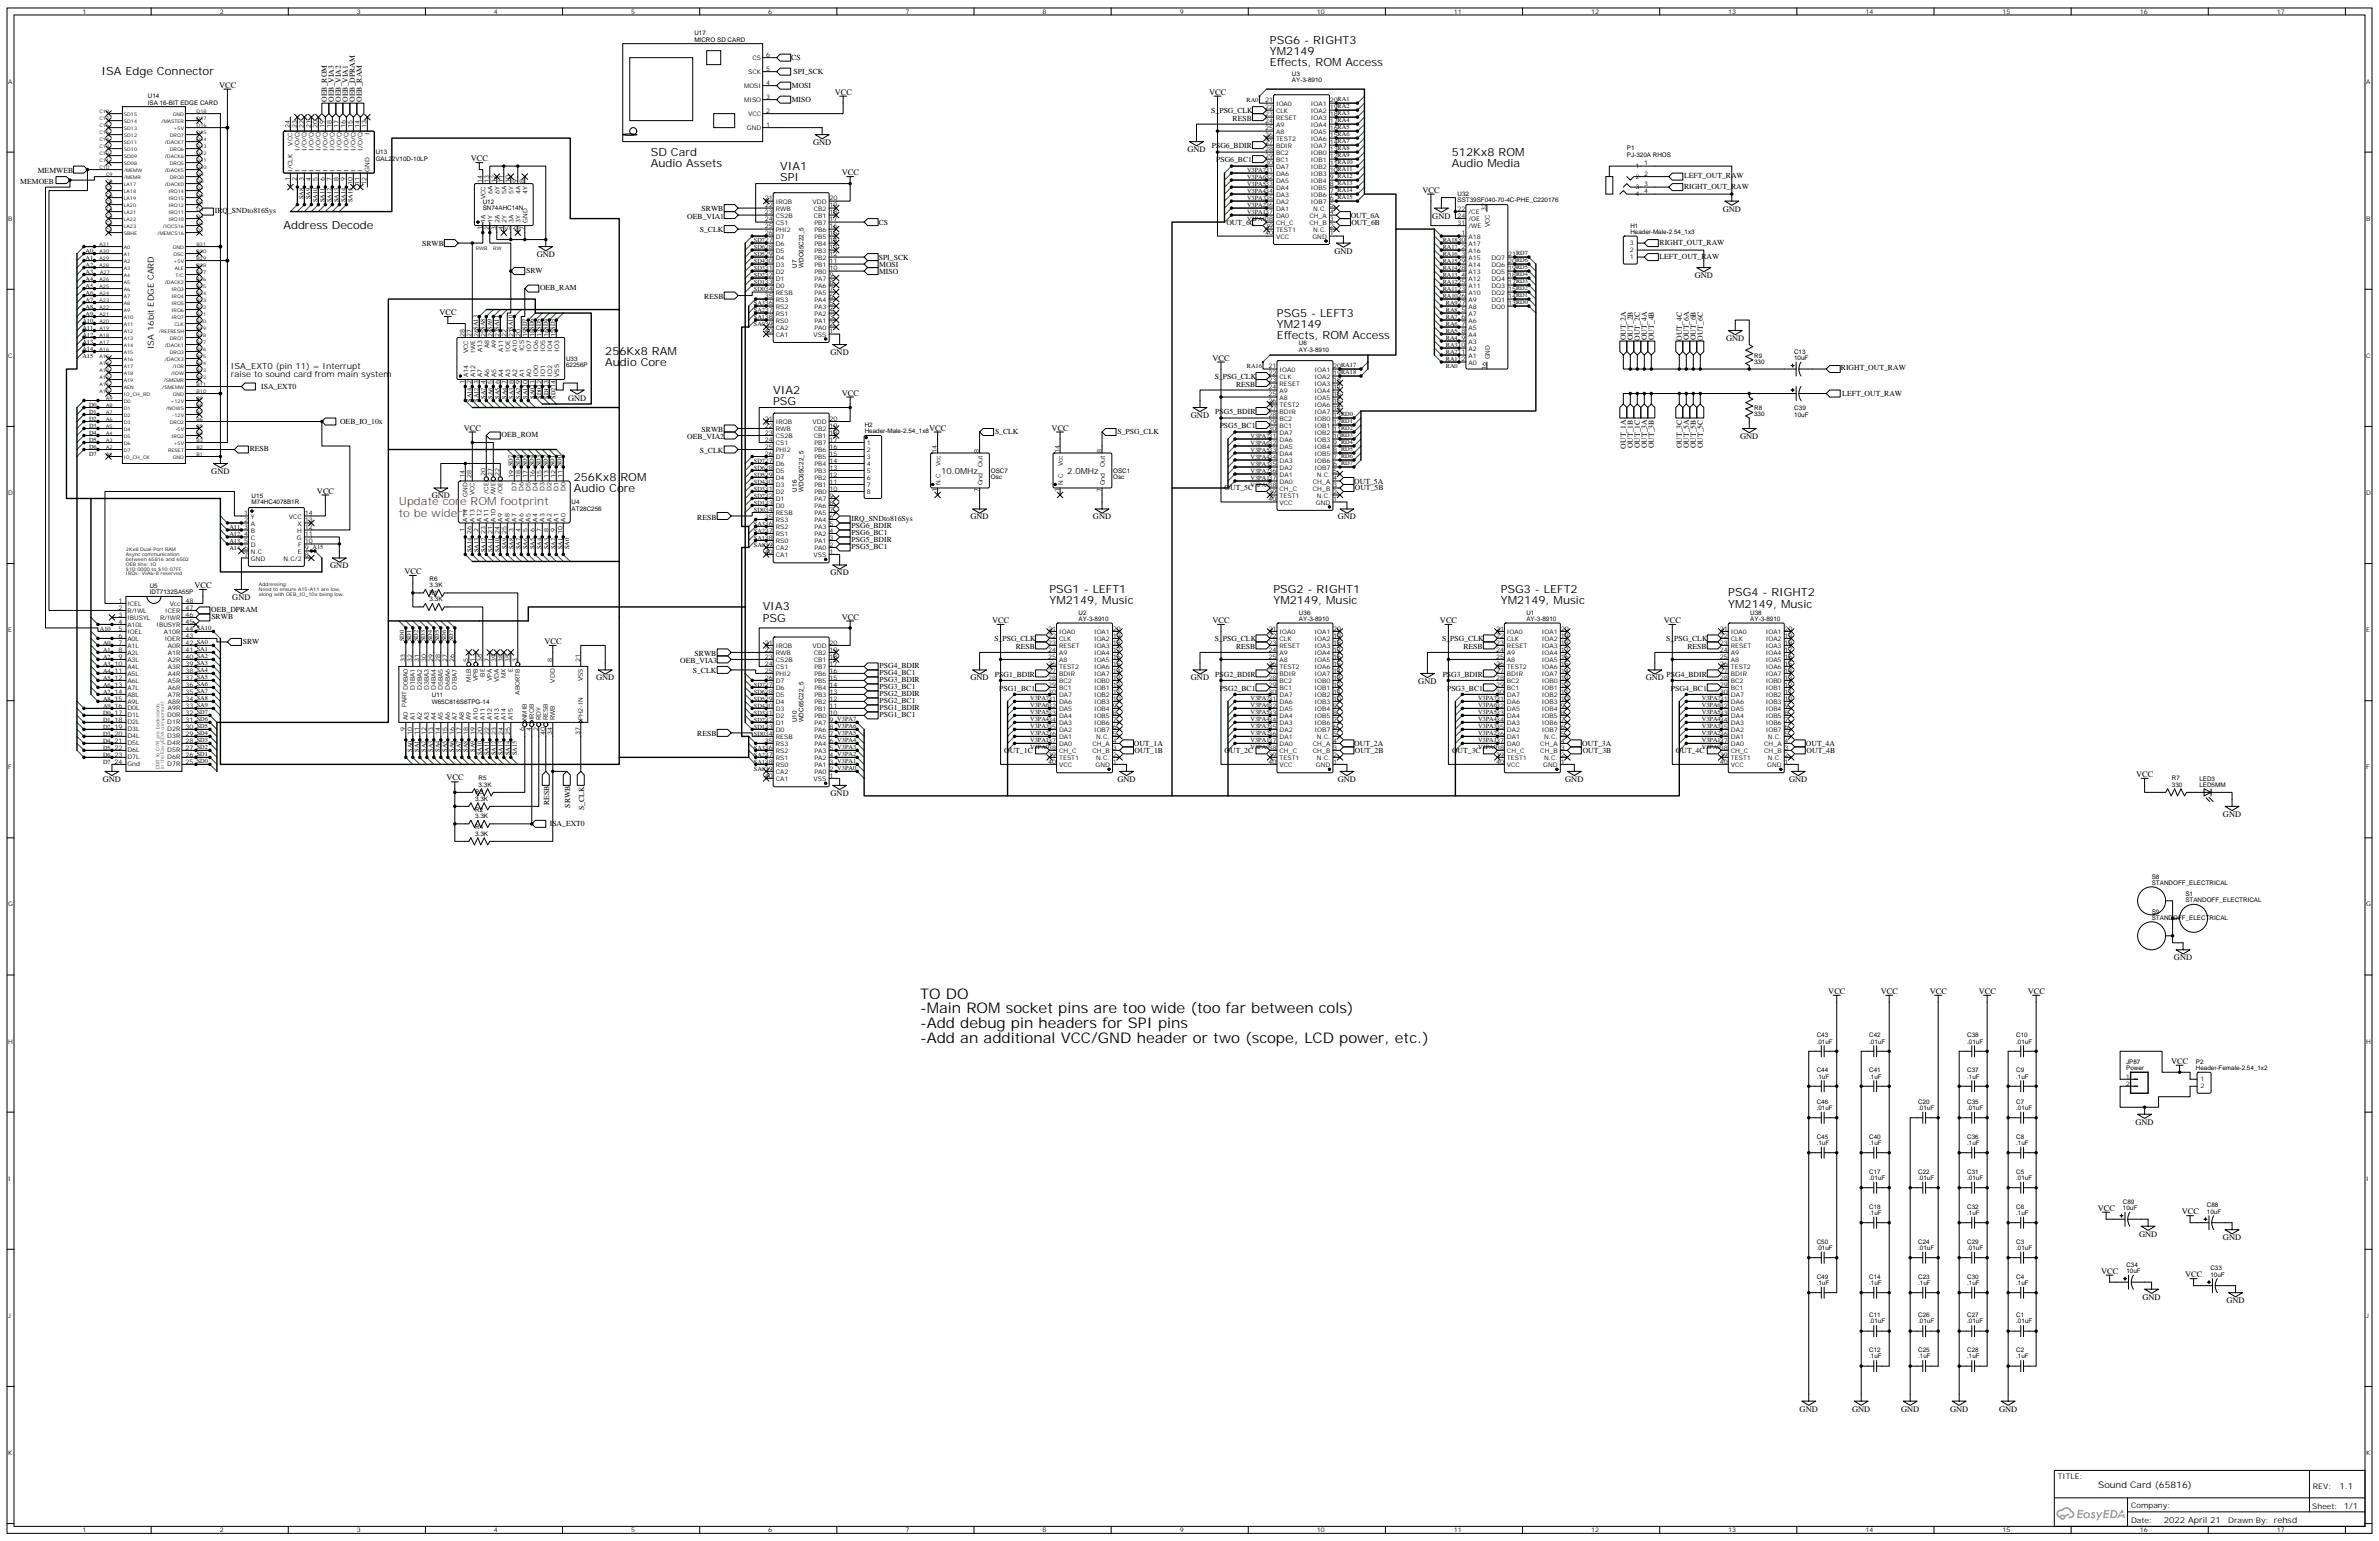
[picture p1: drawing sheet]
<svg xmlns="http://www.w3.org/2000/svg" width="1199mm" height="777mm" viewBox="0 0 1199 777" stroke-linecap="round" stroke-linejoin="round" font-family="sans-serif">
<defs><g id="words">
<g font-size="7.4">
<text x="464" y="504">TO DO</text>
<text x="464" y="511">-Main ROM socket pins are too w</text>
<text x="587" y="511">ide (too far betw</text>
<text x="649" y="511">een cols)</text>
<text x="464" y="518">-Add debug pin headers for SPI pins</text>
<text x="464" y="526">-Add an additional VCC/GND header or tw</text>
<text x="621" y="526">o (scope, LCD pow</text>
<text x="690" y="526">er, etc.)</text>
</g>
<g font-size="5.6">
<text x="640" y="22">PSG6 - RIGHT3</text>
<text x="640" y="28">YM2149</text>
<text x="640" y="33">Effects, ROM Access</text>
<text x="51" y="38">ISA Edge Connector</text>
<text x="328" y="78">SD Card</text>
<text x="732" y="78">512Kx8 ROM</text>
<text x="328" y="84">Audio Assets</text>
<text x="393" y="86">VIA1</text>
<text x="732" y="84">Audio Media</text>
<text x="393" y="91">SPI</text>
<text x="143" y="115">Address Decode</text>
<text x="644" y="160">PSG5 - LEFT3</text>
<text x="644" y="165">YM2149</text>
<text x="644" y="171">Effects, ROM Access</text>
<text x="305" y="179">256Kx8 RAM</text>
<text x="305" y="185">Audio Core</text>
<text x="390" y="198">VIA2</text>
<text x="390" y="204">PSG</text>
<text x="289" y="242">256Kx8 ROM</text>
<text x="289" y="248">Audio Core</text>
<text x="529" y="299">PSG1 - LEFT1</text>
<text x="642" y="299">PSG2 - RIGHT1</text>
<text x="757" y="299">PSG3 - LEFT2</text>
<text x="529" y="305">YM2149, Music</text>
<text x="642" y="305">YM2149, Music</text>
<text x="757" y="305">YM2149, Music</text>
<text x="871" y="301">PSG4 - RIGHT2</text>
<text x="385" y="308">VIA3</text>
<text x="871" y="306">YM2149, Music</text>
<text x="385" y="313">PSG</text>
</g>
<g font-size="5.6" fill="#f00">
<text x="201" y="255">Update core ROM footprint</text>
<text x="201" y="260">to be w</text>
<text x="222" y="260">ider!</text>
</g>
<text font-size="4.6" x="1058" y="750">Sound Card (65816)</text>
<g font-size="4.2">
<text x="110" y="44">VCC</text>
<text x="421" y="48">VCC</text>
<text x="610" y="48">VCC</text>
<text x="410" y="73">GND</text>
<text x="599" y="77">GND</text>
<text x="237" y="81">VCC</text>
<text x="424" y="88">VCC</text>
<text x="717" y="97">VCC</text>
<text x="869" y="107">GND</text>
<text x="722" y="110">GND</text>
<text x="271" y="130">GND</text>
<text x="673" y="128">GND</text>
<text x="854" y="140">GND</text>
<text x="222" y="159">VCC</text>
<text x="870" y="172">GND</text>
<text x="78" y="176" transform="rotate(-90 78 176)">ISA 16bit EDGE CARD</text>
<text x="419" y="179">GND</text>
<text x="611" y="182">VCC</text>
<text x="116" y="186">ISA_EXT0 (pin 11) = Interrupt</text>
<text x="116" y="190">raise to sound card from main system</text>
<text x="286" y="202">GND</text>
<text x="424" y="199">VCC</text>
<text x="600" y="211">GND</text>
<text x="234" y="217">VCC</text>
<text x="468" y="217">VCC</text>
<text x="530" y="217">VCC</text>
<text x="877" y="221">GND</text>
<text x="107" y="239">GND</text>
<text x="474" y="239">10.0MHz</text>
<text x="538" y="239">2.0MHz</text>
<text x="160" y="249">VCC</text>
<text x="218" y="251">GND</text>
<text x="489" y="262">GND</text>
<text x="551" y="262">GND</text>
<text x="675" y="262">GND</text>
<text x="167" y="287">GND</text>
<text x="204" y="289">VCC</text>
<text x="419" y="290">GND</text>
<text x="98" y="296">VCC</text>
<text x="117" y="302">GND</text>
<text x="424" y="312">VCC</text>
<text x="500" y="314">VCC</text>
<text x="611" y="314">VCC</text>
<text x="726" y="314">VCC</text>
<text x="839" y="314">VCC</text>
<text x="274" y="325">VCC</text>
<text x="301" y="343">GND</text>
<text x="489" y="343">GND</text>
<text x="600" y="343">GND</text>
<text x="715" y="345">GND</text>
<text x="830" y="343">GND</text>
<text x="52" y="394">GND</text>
<text x="225" y="393">VCC</text>
<text x="563" y="394">GND</text>
<text x="675" y="394">GND</text>
<text x="789" y="394">GND</text>
<text x="902" y="394">GND</text>
<text x="1077" y="392">VCC</text>
<text x="419" y="401">GND</text>
<text x="1121" y="412">GND</text>
<text x="1096" y="484">GND</text>
<text x="922" y="501">VCC</text>
<text x="948" y="501">VCC</text>
<text x="973" y="501">VCC</text>
<text x="998" y="501">VCC</text>
<text x="1022" y="501">VCC</text>
<text x="1095" y="536">VCC</text>
<text x="1077" y="567">GND</text>
<text x="1058" y="610">VCC</text>
<text x="1100" y="612">VCC</text>
<text x="1078" y="623">GND</text>
<text x="1121" y="625">GND</text>
<text x="1059" y="642">VCC</text>
<text x="1102" y="644">VCC</text>
<text x="1080" y="655">GND</text>
<text x="1123" y="657">GND</text>
<text x="907" y="712">GND</text>
<text x="934" y="712">GND</text>
<text x="958" y="712">GND</text>
<text x="983" y="712">GND</text>
<text x="1008" y="712">GND</text>
<text x="1180" y="751">1.1</text>
<text x="1091" y="768">2022 April 21</text>
</g>
<g font-size="3.9">
<text x="399" y="30">CS</text>
<text x="400" y="37">SPI_SCK</text>
<text x="399" y="44">MOSI</text>
<text x="165" y="51" transform="rotate(-90 165 51)">OEB_ROM</text>
<text x="168" y="51" transform="rotate(-90 168 51)">OEB_VIA3</text>
<text x="172" y="51" transform="rotate(-90 172 51)">OEB_VIA2</text>
<text x="175" y="51" transform="rotate(-90 175 51)">OEB_VIA1</text>
<text x="179" y="51" transform="rotate(-90 179 51)">OEB_DPRAM</text>
<text x="182" y="51" transform="rotate(-90 182 51)">OEB_RAM</text>
<text x="399" y="52">MISO</text>
<text x="611" y="57">S_PSG_CLK</text>
<text x="621" y="61">RESB</text>
<text x="611" y="75">PSG6_BDIR</text>
<text x="613" y="82">PSG6_BC1</text>
<text x="19" y="87">MEMWEB</text>
<text x="849" y="90">LEFT_OUT_RAW</text>
<text x="10" y="93">MEMOEB</text>
<text x="849" y="95">RIGHT_OUT_RAW</text>
<text x="108" y="108">IRQ_SNDto816Sys</text>
<text x="354" y="107">SRWB</text>
<text x="347" y="110">OEB_VIA1</text>
<text x="443" y="113">CS</text>
<text x="618" y="113">OUT_6C</text>
<text x="681" y="110">OUT_6A</text>
<text x="681" y="113">OUT_6B</text>
<text x="353" y="117">S_CLK</text>
<text x="213" y="124">SRWB</text>
<text x="837" y="123">RIGHT_OUT_RAW</text>
<text x="443" y="131">SPI_SCK</text>
<text x="837" y="130">LEFT_OUT_RAW</text>
<text x="265" y="138">SRW</text>
<text x="443" y="138">MISO</text>
<text x="443" y="134">MOSI</text>
<text x="272" y="146">OEB_RAM</text>
<text x="355" y="151">RESB</text>
<text x="820" y="172" transform="rotate(-90 820 172)">OUT_2A</text>
<text x="823" y="171" transform="rotate(-90 823 171)">OUT_2B</text>
<text x="827" y="172" transform="rotate(-90 827 172)">OUT_2C</text>
<text x="830" y="172" transform="rotate(-90 830 172)">OUT_4A</text>
<text x="834" y="171" transform="rotate(-90 834 171)">OUT_4B</text>
<text x="848" y="172" transform="rotate(-90 848 172)">OUT_4C</text>
<text x="852" y="172" transform="rotate(-90 852 172)">OUT_6A</text>
<text x="855" y="171" transform="rotate(-90 855 171)">OUT_6B</text>
<text x="859" y="172" transform="rotate(-90 859 172)">OUT_6C</text>
<text x="612" y="191">S_PSG_CLK</text>
<text x="928" y="187">RIGHT_OUT_RAW</text>
<text x="132" y="196">ISA_EXT0</text>
<text x="623" y="195">RESB</text>
<text x="929" y="200">LEFT_OUT_RAW</text>
<text x="613" y="209">PSG5_BDIR</text>
<text x="171" y="214">OEB_IO_10x</text>
<text x="615" y="216">PSG5_BC1</text>
<text x="253" y="220">OEB_ROM</text>
<text x="347" y="221">OEB_VIA2</text>
<text x="354" y="218">SRWB</text>
<text x="502" y="219">S_CLK</text>
<text x="563" y="219">S_PSG_CLK</text>
<text x="126" y="227">RESB</text>
<text x="820" y="226" transform="rotate(-90 820 226)">OUT_1A</text>
<text x="823" y="226" transform="rotate(-90 823 226)">OUT_1B</text>
<text x="827" y="226" transform="rotate(-90 827 226)">OUT_1C</text>
<text x="830" y="226" transform="rotate(-90 830 226)">OUT_3A</text>
<text x="834" y="226" transform="rotate(-90 834 226)">OUT_3B</text>
<text x="848" y="226" transform="rotate(-90 848 226)">OUT_3C</text>
<text x="852" y="226" transform="rotate(-90 852 226)">OUT_5A</text>
<text x="855" y="226" transform="rotate(-90 855 226)">OUT_5B</text>
<text x="859" y="226" transform="rotate(-90 859 226)">OUT_5C</text>
<text x="353" y="228">S_CLK</text>
<text x="683" y="244">OUT_5A</text>
<text x="617" y="247">OUT_5C</text>
<text x="683" y="247">OUT_5B</text>
<text x="352" y="262">RESB</text>
<text x="429" y="263">IRQ_SNDto816Sys</text>
<text x="429" y="266">PSG6_BDIR</text>
<text x="429" y="270">PSG6_BC1</text>
<text x="429" y="273">PSG5_BDIR</text>
<text x="429" y="277">PSG5_BC1</text>
<text x="106" y="309">OEB_DPRAM</text>
<text x="107" y="312">SRWB</text>
<text x="501" y="323">S_PSG_CLK</text>
<text x="612" y="323">S_PSG_CLK</text>
<text x="727" y="323">S_PSG_CLK</text>
<text x="840" y="323">S_PSG_CLK</text>
<text x="122" y="325">SRW</text>
<text x="512" y="327">RESB</text>
<text x="623" y="327">RESB</text>
<text x="738" y="327">RESB</text>
<text x="851" y="327">RESB</text>
<text x="343" y="334">OEB_VIA3</text>
<text x="350" y="331">SRWB</text>
<text x="349" y="339">S_CLK</text>
<text x="443" y="337">PSG4_BDIR</text>
<text x="443" y="340">PSG4_BC1</text>
<text x="502" y="341">PSG1_BDIR</text>
<text x="613" y="341">PSG2_BDIR</text>
<text x="727" y="341">PSG3_BDIR</text>
<text x="840" y="341">PSG4_BDIR</text>
<text x="443" y="344">PSG3_BDIR</text>
<text x="443" y="347">PSG3_BC1</text>
<text x="443" y="351">PSG2_BDIR</text>
<text x="504" y="348">PSG1_BC1</text>
<text x="615" y="348">PSG2_BC1</text>
<text x="730" y="348">PSG3_BC1</text>
<text x="842" y="348">PSG4_BC1</text>
<text x="443" y="358">PSG1_BDIR</text>
<text x="443" y="355">PSG2_BC1</text>
<text x="443" y="362">PSG1_BC1</text>
<text x="352" y="371">RESB</text>
<text x="572" y="376">OUT_1A</text>
<text x="683" y="376">OUT_2A</text>
<text x="798" y="376">OUT_3A</text>
<text x="911" y="376">OUT_4A</text>
<text x="506" y="380">OUT_1C</text>
<text x="572" y="380">OUT_1B</text>
<text x="617" y="380">OUT_2C</text>
<text x="683" y="380">OUT_2B</text>
<text x="732" y="380">OUT_3C</text>
<text x="798" y="380">OUT_3B</text>
<text x="845" y="380">OUT_4C</text>
<text x="911" y="380">OUT_4B</text>
<text x="277" y="406" transform="rotate(-90 277 406)">RESB</text>
<text x="287" y="407" transform="rotate(-90 287 407)">SRWB</text>
<text x="294" y="408" transform="rotate(-90 294 408)">S_CLK</text>
<text x="277" y="417">ISA_EXT0</text>
<text x="1038" y="746">TITLE:</text>
<text x="1166" y="751">REV:</text>
<text x="1074" y="760">Company:</text>
<text x="1166" y="761">Sheet: 1/1</text>
<text x="1074" y="768">Date:</text>
<text x="1123" y="768">Draw</text>
<text x="1134" y="768">n By: rehsd</text>
</g>
<g font-size="3.2">
<text x="42" y="7">1</text>
<text x="111" y="7">2</text>
<text x="180" y="7">3</text>
<text x="249" y="7">4</text>
<text x="318" y="7">5</text>
<text x="387" y="7">6</text>
<text x="456" y="7">7</text>
<text x="526" y="7">8</text>
<text x="595" y="7">9</text>
<text x="664" y="7">10</text>
<text x="733" y="7">11</text>
<text x="802" y="7">12</text>
<text x="871" y="7">13</text>
<text x="941" y="7">14</text>
<text x="1010" y="7">15</text>
<text x="1079" y="7">16</text>
<text x="1148" y="7">17</text>
<text x="350" y="18">U17</text>
<text x="350" y="21">MICRO SD CARD</text>
<text x="386" y="29">6</text>
<text x="379" y="30">CS</text>
<text x="386" y="36">5</text>
<text x="377" y="37">SCK</text>
<text x="651" y="41">AY-3-8910</text>
<text x="651" y="38">U3</text>
<text x="4" y="42">A</text>
<text x="375" y="44">MOSI</text>
<text x="386" y="43">4</text>
<text x="1193" y="42">A</text>
<text x="75" y="53">ISA 16-BIT EDGE CARD</text>
<text x="75" y="50">U14</text>
<text x="375" y="51">MISO</text>
<text x="386" y="50">3</text>
<text x="628" y="52">RA0</text>
<text x="638" y="52">21</text>
<text x="643" y="53">IOA0</text>
<text x="661" y="53">IOA1</text>
<text x="670" y="52">20RA1</text>
<text x="377" y="58">VCC</text>
<text x="386" y="57">2</text>
<text x="638" y="55">22</text>
<text x="638" y="59">23</text>
<text x="643" y="57">CLK</text>
<text x="661" y="57">IOA2</text>
<text x="670" y="59">18RA3</text>
<text x="670" y="55">19RA2</text>
<text x="146" y="64" transform="rotate(-90 146 64)">24</text>
<text x="150" y="64" transform="rotate(-90 150 64)">23</text>
<text x="153" y="64" transform="rotate(-90 153 64)">22</text>
<text x="157" y="64" transform="rotate(-90 157 64)">21</text>
<text x="160" y="64" transform="rotate(-90 160 64)">20</text>
<text x="164" y="64" transform="rotate(-90 164 64)">19</text>
<text x="167" y="64" transform="rotate(-90 167 64)">18</text>
<text x="171" y="64" transform="rotate(-90 171 64)">17</text>
<text x="174" y="64" transform="rotate(-90 174 64)">16</text>
<text x="178" y="64" transform="rotate(-90 178 64)">15</text>
<text x="181" y="64" transform="rotate(-90 181 64)">14</text>
<text x="185" y="64" transform="rotate(-90 185 64)">13</text>
<text x="377" y="65">GND</text>
<text x="386" y="64">1</text>
<text x="638" y="62">24</text>
<text x="638" y="66">25</text>
<text x="643" y="60">RESET</text>
<text x="643" y="64">A9</text>
<text x="661" y="64">IOA4</text>
<text x="661" y="60">IOA3</text>
<text x="670" y="66">16RA5</text>
<text x="670" y="62">17RA4</text>
<text x="186" y="68" transform="rotate(-90 186 68)">I</text>
<text x="638" y="69">26</text>
<text x="643" y="68">A8</text>
<text x="643" y="71">TEST2</text>
<text x="661" y="71">IOA6</text>
<text x="661" y="68">IOA5</text>
<text x="670" y="69">15RA6</text>
<text x="147" y="73" transform="rotate(-90 147 73)">VCC</text>
<text x="151" y="76" transform="rotate(-90 151 76)">I/O/Q</text>
<text x="155" y="76" transform="rotate(-90 155 76)">I/O/Q</text>
<text x="158" y="76" transform="rotate(-90 158 76)">I/O/Q</text>
<text x="162" y="76" transform="rotate(-90 162 76)">I/O/Q</text>
<text x="165" y="76" transform="rotate(-90 165 76)">I/O/Q</text>
<text x="169" y="76" transform="rotate(-90 169 76)">I/O/Q</text>
<text x="172" y="76" transform="rotate(-90 172 76)">I/O/Q</text>
<text x="176" y="76" transform="rotate(-90 176 76)">I/O/Q</text>
<text x="179" y="76" transform="rotate(-90 179 76)">I/O/Q</text>
<text x="183" y="76" transform="rotate(-90 183 76)">I/O/Q</text>
<text x="189" y="78">U13</text>
<text x="638" y="73">27</text>
<text x="638" y="76">28</text>
<text x="643" y="75">BDIR</text>
<text x="661" y="75">IOA7</text>
<text x="670" y="76">13RA8</text>
<text x="670" y="73">14RA7</text>
<text x="820" y="76">P1</text>
<text x="189" y="81">GAL22V10D-10LP</text>
<text x="638" y="80">29</text>
<text x="638" y="83">30</text>
<text x="643" y="78">BC2</text>
<text x="643" y="82">BC1</text>
<text x="661" y="82">IOB1</text>
<text x="661" y="78">IOB0</text>
<text x="670" y="83">11RA10</text>
<text x="670" y="80">12RA9</text>
<text x="820" y="79">PJ-320A RHOS</text>
<text x="829" y="83">1</text>
<text x="147" y="87" transform="rotate(-90 147 87)">I/CLK</text>
<text x="151" y="87" transform="rotate(-90 151 87)">I</text>
<text x="155" y="87" transform="rotate(-90 155 87)">I</text>
<text x="158" y="87" transform="rotate(-90 158 87)">I</text>
<text x="162" y="87" transform="rotate(-90 162 87)">I</text>
<text x="165" y="87" transform="rotate(-90 165 87)">I</text>
<text x="169" y="87" transform="rotate(-90 169 87)">I</text>
<text x="172" y="87" transform="rotate(-90 172 87)">I</text>
<text x="176" y="87" transform="rotate(-90 176 87)">I</text>
<text x="179" y="87" transform="rotate(-90 179 87)">I</text>
<text x="183" y="87" transform="rotate(-90 183 87)">I</text>
<text x="186" y="87" transform="rotate(-90 186 87)">GND</text>
<text x="629" y="87">V3PA731</text>
<text x="643" y="85">DA7</text>
<text x="643" y="89">DA6</text>
<text x="661" y="89">IOB3</text>
<text x="661" y="85">IOB2</text>
<text x="670" y="87">10RA11</text>
<text x="825" y="85">1</text>
<text x="829" y="89">2</text>
<text x="146" y="91" transform="rotate(-90 146 91)">1</text>
<text x="150" y="91" transform="rotate(-90 150 91)">2</text>
<text x="153" y="91" transform="rotate(-90 153 91)">3</text>
<text x="157" y="91" transform="rotate(-90 157 91)">4</text>
<text x="160" y="91" transform="rotate(-90 160 91)">5</text>
<text x="164" y="91" transform="rotate(-90 164 91)">6</text>
<text x="167" y="91" transform="rotate(-90 167 91)">7</text>
<text x="171" y="91" transform="rotate(-90 171 91)">8</text>
<text x="174" y="91" transform="rotate(-90 174 91)">9</text>
<text x="178" y="93" transform="rotate(-90 178 93)">10</text>
<text x="181" y="93" transform="rotate(-90 181 93)">11</text>
<text x="185" y="93" transform="rotate(-90 185 93)">12</text>
<text x="243" y="92" transform="rotate(-90 243 92)">14</text>
<text x="247" y="92" transform="rotate(-90 247 92)">13</text>
<text x="250" y="92" transform="rotate(-90 250 92)">12</text>
<text x="254" y="92" transform="rotate(-90 254 92)">11</text>
<text x="257" y="92" transform="rotate(-90 257 92)">10</text>
<text x="261" y="92" transform="rotate(-90 261 92)">9</text>
<text x="264" y="92" transform="rotate(-90 264 92)">8</text>
<text x="629" y="94">V3PA533</text>
<text x="629" y="90">V3PA632</text>
<text x="643" y="92">DA5</text>
<text x="643" y="96">DA4</text>
<text x="661" y="96">IOB5</text>
<text x="661" y="92">IOB4</text>
<text x="670" y="94">8 RA13</text>
<text x="670" y="90">9 RA12</text>
<text x="825" y="90">2</text>
<text x="825" y="95">3</text>
<text x="829" y="94">3</text>
<text x="153" y="100" transform="rotate(-90 153 100)">SA8</text>
<text x="157" y="100" transform="rotate(-90 157 100)">SA9</text>
<text x="245" y="100" transform="rotate(-90 245 100)">VCC</text>
<text x="248" y="98" transform="rotate(-90 248 98)">6A</text>
<text x="252" y="98" transform="rotate(-90 252 98)">6Y</text>
<text x="255" y="98" transform="rotate(-90 255 98)">5A</text>
<text x="259" y="98" transform="rotate(-90 259 98)">5Y</text>
<text x="262" y="98" transform="rotate(-90 262 98)">4A</text>
<text x="266" y="98" transform="rotate(-90 266 98)">4Y</text>
<text x="386" y="101">21</text>
<text x="418" y="101">20</text>
<text x="629" y="101">V3PA335</text>
<text x="629" y="97">V3PA434</text>
<text x="643" y="99">DA3</text>
<text x="661" y="99">IOB6</text>
<text x="670" y="101">6 RA15</text>
<text x="670" y="98">7 RA14</text>
<text x="735" y="99">U32</text>
<text x="825" y="99">4</text>
<text x="829" y="98">4</text>
<text x="160" y="102" transform="rotate(-90 160 102)">SA10</text>
<text x="164" y="102" transform="rotate(-90 164 102)">SA11</text>
<text x="167" y="102" transform="rotate(-90 167 102)">SA12</text>
<text x="171" y="102" transform="rotate(-90 171 102)">SA13</text>
<text x="174" y="102" transform="rotate(-90 174 102)">SA14</text>
<text x="178" y="102" transform="rotate(-90 178 102)">SA15</text>
<text x="243" y="106">SN74AHC14N</text>
<text x="243" y="103">U12</text>
<text x="386" y="105">22</text>
<text x="391" y="103">IRQB</text>
<text x="391" y="106">RWB</text>
<text x="410" y="103">VDD</text>
<text x="410" y="106">CB2</text>
<text x="418" y="105">19</text>
<text x="629" y="108">V3PA137</text>
<text x="629" y="104">V3PA236</text>
<text x="643" y="103">DA2</text>
<text x="643" y="106">DA1</text>
<text x="661" y="103">IOB7</text>
<text x="662" y="106">N.C.</text>
<text x="670" y="105">5</text>
<text x="735" y="102">SST39SF040-70-4C-PHE_C220176</text>
<text x="735" y="106">22</text>
<text x="749" y="107" transform="rotate(-90 749 107)">32</text>
<text x="4" y="111">B</text>
<text x="245" y="112" transform="rotate(-90 245 112)">1A</text>
<text x="248" y="112" transform="rotate(-90 248 112)">1Y</text>
<text x="252" y="112" transform="rotate(-90 252 112)">2A</text>
<text x="255" y="112" transform="rotate(-90 255 112)">2Y</text>
<text x="259" y="112" transform="rotate(-90 259 112)">3A</text>
<text x="262" y="112" transform="rotate(-90 262 112)">3Y</text>
<text x="266" y="112" transform="rotate(-90 266 112)">GND</text>
<text x="386" y="108">23</text>
<text x="386" y="112">24</text>
<text x="391" y="110">CS2B</text>
<text x="391" y="113">CS1</text>
<text x="410" y="110">CB1</text>
<text x="411" y="113">PB7</text>
<text x="418" y="112">17</text>
<text x="418" y="108">18</text>
<text x="629" y="112">V3PA038</text>
<text x="643" y="110">DA0</text>
<text x="643" y="113">CH_C</text>
<text x="660" y="113">CH_B</text>
<text x="660" y="110">CH_A</text>
<text x="670" y="112">3</text>
<text x="670" y="108">4</text>
<text x="735" y="110">24</text>
<text x="735" y="113">31</text>
<text x="740" y="108">/CE</text>
<text x="740" y="112">/OE</text>
<text x="1193" y="111">B</text>
<text x="243" y="116" transform="rotate(-90 243 116)">1</text>
<text x="247" y="116" transform="rotate(-90 247 116)">2</text>
<text x="250" y="116" transform="rotate(-90 250 116)">3</text>
<text x="254" y="116" transform="rotate(-90 254 116)">4</text>
<text x="257" y="116" transform="rotate(-90 257 116)">5</text>
<text x="261" y="116" transform="rotate(-90 261 116)">6</text>
<text x="264" y="116" transform="rotate(-90 264 116)">7</text>
<text x="386" y="115">25</text>
<text x="386" y="119">26</text>
<text x="391" y="117">PHI2</text>
<text x="411" y="117">PB6</text>
<text x="418" y="119">15</text>
<text x="418" y="115">16</text>
<text x="638" y="115">39</text>
<text x="638" y="119">40</text>
<text x="643" y="117">TEST1</text>
<text x="662" y="117">N.C.</text>
<text x="670" y="119">1</text>
<text x="670" y="115">2</text>
<text x="737" y="119">1</text>
<text x="740" y="115">/WE</text>
<text x="751" y="115" transform="rotate(-90 751 115)">VCC</text>
<text x="822" y="118">Header-Male-2.54_1x3</text>
<text x="822" y="115">H1</text>
<text x="380" y="126">SD628</text>
<text x="380" y="122">SD727</text>
<text x="391" y="120">D7</text>
<text x="391" y="124">D6</text>
<text x="411" y="124">PB4</text>
<text x="411" y="120">PB5</text>
<text x="418" y="126">13</text>
<text x="418" y="122">14</text>
<text x="643" y="120">VCC</text>
<text x="662" y="120">GND</text>
<text x="727" y="126">RA17</text>
<text x="727" y="122">RA1830</text>
<text x="737" y="126">2</text>
<text x="740" y="120">A18</text>
<text x="740" y="124">A17</text>
<text x="822" y="124">3</text>
<text x="43" y="127">A0</text>
<text x="43" y="131">A1</text>
<text x="380" y="129">SD529</text>
<text x="391" y="127">D5</text>
<text x="391" y="131">D4</text>
<text x="411" y="131">PB2</text>
<text x="411" y="127">PB3</text>
<text x="418" y="129">12</text>
<text x="727" y="129">RA16</text>
<text x="737" y="129">3</text>
<text x="740" y="127">A16</text>
<text x="740" y="131">A15</text>
<text x="752" y="131">DQ7</text>
<text x="760" y="129">21RD7</text>
<text x="822" y="131">1</text>
<text x="822" y="127">2</text>
<text x="43" y="134">A2</text>
<text x="380" y="136">SD331</text>
<text x="380" y="133">SD430</text>
<text x="391" y="135">D3</text>
<text x="402" y="135" transform="rotate(-90 402 135)">U7</text>
<text x="405" y="135" transform="rotate(-90 405 135)">WDC65C22_5</text>
<text x="411" y="135">PB1</text>
<text x="418" y="136">10</text>
<text x="418" y="133">11</text>
<text x="727" y="136">RA1428</text>
<text x="727" y="133">RA1529</text>
<text x="740" y="135">A14</text>
<text x="752" y="135">DQ6</text>
<text x="760" y="136">19RD5</text>
<text x="760" y="133">20RD6</text>
<text x="43" y="138">A3</text>
<text x="43" y="142">A4</text>
<text x="380" y="143">SD133</text>
<text x="380" y="140">SD232</text>
<text x="391" y="138">D2</text>
<text x="391" y="142">D1</text>
<text x="411" y="138">PB0</text>
<text x="411" y="142">PA7</text>
<text x="418" y="143">8</text>
<text x="418" y="140">9</text>
<text x="727" y="143">RA1225</text>
<text x="727" y="140">RA13</text>
<text x="737" y="140">4</text>
<text x="740" y="142">A12</text>
<text x="740" y="138">A13</text>
<text x="752" y="142">DQ4</text>
<text x="752" y="138">DQ5</text>
<text x="760" y="143">17RD3</text>
<text x="760" y="140">18RD4</text>
<text x="43" y="145">A5</text>
<text x="43" y="149">A6</text>
<text x="380" y="147">SD034</text>
<text x="391" y="145">D0</text>
<text x="391" y="149">RESB</text>
<text x="411" y="149">PA5</text>
<text x="411" y="145">PA6</text>
<text x="418" y="147">7</text>
<text x="727" y="147">RA1123</text>
<text x="740" y="149">A10</text>
<text x="740" y="145">A11</text>
<text x="752" y="149">DQ2</text>
<text x="752" y="145">DQ3</text>
<text x="760" y="147">15RD2</text>
<text x="43" y="152">A7</text>
<text x="43" y="156">A8</text>
<text x="380" y="154">SA336</text>
<text x="386" y="150">35</text>
<text x="391" y="152">RS3</text>
<text x="391" y="156">RS2</text>
<text x="411" y="156">PA3</text>
<text x="411" y="152">PA4</text>
<text x="418" y="154">5</text>
<text x="418" y="150">6</text>
<text x="727" y="150">RA1026</text>
<text x="729" y="154">RA927</text>
<text x="740" y="152">A9</text>
<text x="740" y="156">A8</text>
<text x="752" y="156">DQ0</text>
<text x="752" y="152">DQ1</text>
<text x="760" y="154">13RD0</text>
<text x="760" y="150">14RD1</text>
<text x="43" y="159">A9</text>
<text x="380" y="161">SA138</text>
<text x="380" y="157">SA237</text>
<text x="391" y="159">RS1</text>
<text x="411" y="159">PA2</text>
<text x="418" y="161">3</text>
<text x="418" y="157">4</text>
<text x="729" y="161">RA7</text>
<text x="729" y="157">RA8</text>
<text x="737" y="157">5</text>
<text x="737" y="161">6</text>
<text x="740" y="159">A7</text>
<text x="42" y="163">A10</text>
<text x="42" y="166">A11</text>
<text x="380" y="165">SA039</text>
<text x="391" y="163">RS0</text>
<text x="391" y="166">CA2</text>
<text x="411" y="166">PA0</text>
<text x="411" y="163">PA1</text>
<text x="418" y="165">2</text>
<text x="729" y="168">RA5</text>
<text x="729" y="164">RA6</text>
<text x="737" y="165">7</text>
<text x="740" y="163">A6</text>
<text x="740" y="166">A5</text>
<text x="42" y="170">A12</text>
<text x="42" y="173">A13</text>
<text x="234" y="170" transform="rotate(-90 234 170)">28</text>
<text x="238" y="170" transform="rotate(-90 238 170)">27</text>
<text x="241" y="170" transform="rotate(-90 241 170)">26SA13</text>
<text x="245" y="170" transform="rotate(-90 245 170)">25SA8</text>
<text x="248" y="170" transform="rotate(-90 248 170)">24SA9</text>
<text x="252" y="170" transform="rotate(-90 252 170)">23SA11</text>
<text x="255" y="170" transform="rotate(-90 255 170)">22</text>
<text x="259" y="170" transform="rotate(-90 259 170)">21SA10</text>
<text x="262" y="170" transform="rotate(-90 262 170)">20</text>
<text x="266" y="170" transform="rotate(-90 266 170)">19SD7</text>
<text x="270" y="170" transform="rotate(-90 270 170)">18SD6</text>
<text x="273" y="170" transform="rotate(-90 273 170)">17SD5</text>
<text x="277" y="170" transform="rotate(-90 277 170)">16SD4</text>
<text x="280" y="170" transform="rotate(-90 280 170)">15SD3</text>
<text x="386" y="168">40</text>
<text x="391" y="170">CA1</text>
<text x="410" y="170">VSS</text>
<text x="418" y="168">1</text>
<text x="729" y="172">RA4</text>
<text x="737" y="168">8</text>
<text x="737" y="172">9</text>
<text x="740" y="170">A4</text>
<text x="740" y="173">A3</text>
<text x="42" y="177">A14</text>
<text x="236" y="178" transform="rotate(-90 236 178)">VCC</text>
<text x="240" y="178" transform="rotate(-90 240 178)">!WE</text>
<text x="243" y="178" transform="rotate(-90 243 178)">A13</text>
<text x="247" y="176" transform="rotate(-90 247 176)">A8</text>
<text x="250" y="176" transform="rotate(-90 250 176)">A9</text>
<text x="254" y="178" transform="rotate(-90 254 178)">A11</text>
<text x="257" y="177" transform="rotate(-90 257 177)">!OE</text>
<text x="261" y="178" transform="rotate(-90 261 178)">A10</text>
<text x="264" y="177" transform="rotate(-90 264 177)">!CS</text>
<text x="268" y="177" transform="rotate(-90 268 177)">IO7</text>
<text x="271" y="177" transform="rotate(-90 271 177)">IO6</text>
<text x="275" y="177" transform="rotate(-90 275 177)">IO5</text>
<text x="278" y="177" transform="rotate(-90 278 177)">IO4</text>
<text x="282" y="177" transform="rotate(-90 282 177)">IO3</text>
<text x="655" y="177">AY-3-8910</text>
<text x="655" y="174">U6</text>
<text x="729" y="179">RA211</text>
<text x="729" y="175">RA310</text>
<text x="740" y="177">A2</text>
<text x="905" y="178">C13</text>
<text x="4" y="180">C</text>
<text x="42" y="180">A15</text>
<text x="285" y="185">62256P</text>
<text x="285" y="182">U33</text>
<text x="629" y="186">RA16</text>
<text x="640" y="186">21</text>
<text x="672" y="186">20RA17</text>
<text x="729" y="186">RA0</text>
<text x="729" y="182">RA112</text>
<text x="740" y="180">A1</text>
<text x="740" y="184">A0</text>
<text x="751" y="181" transform="rotate(-90 751 181)">GND</text>
<text x="884" y="183">330</text>
<text x="884" y="180">R9</text>
<text x="905" y="181">10uF</text>
<text x="1193" y="180">C</text>
<text x="236" y="190" transform="rotate(-90 236 190)">A14</text>
<text x="240" y="190" transform="rotate(-90 240 190)">A12</text>
<text x="243" y="190" transform="rotate(-90 243 190)">A7</text>
<text x="247" y="190" transform="rotate(-90 247 190)">A6</text>
<text x="250" y="190" transform="rotate(-90 250 190)">A5</text>
<text x="254" y="190" transform="rotate(-90 254 190)">A4</text>
<text x="257" y="190" transform="rotate(-90 257 190)">A3</text>
<text x="261" y="190" transform="rotate(-90 261 190)">A2</text>
<text x="264" y="190" transform="rotate(-90 264 190)">A1</text>
<text x="268" y="190" transform="rotate(-90 268 190)">A0</text>
<text x="271" y="190" transform="rotate(-90 271 190)">IO0</text>
<text x="275" y="190" transform="rotate(-90 275 190)">IO1</text>
<text x="278" y="190" transform="rotate(-90 278 190)">IO2</text>
<text x="282" y="190" transform="rotate(-90 282 190)">VSS</text>
<text x="640" y="189">22</text>
<text x="645" y="187">IOA0</text>
<text x="645" y="191">CLK</text>
<text x="663" y="191">IOA2</text>
<text x="663" y="187">IOA1</text>
<text x="672" y="189">19RA18</text>
<text x="749" y="187" transform="rotate(-90 749 187)">16</text>
<text x="234" y="194" transform="rotate(-90 234 194)">1</text>
<text x="238" y="194" transform="rotate(-90 238 194)">2</text>
<text x="241" y="194" transform="rotate(-90 241 194)">3</text>
<text x="245" y="194" transform="rotate(-90 245 194)">4</text>
<text x="248" y="194" transform="rotate(-90 248 194)">5</text>
<text x="252" y="194" transform="rotate(-90 252 194)">6</text>
<text x="255" y="194" transform="rotate(-90 255 194)">7</text>
<text x="259" y="194" transform="rotate(-90 259 194)">8</text>
<text x="262" y="194" transform="rotate(-90 262 194)">9</text>
<text x="640" y="193">23</text>
<text x="640" y="196">24</text>
<text x="645" y="195">RESET</text>
<text x="663" y="195">IOA3</text>
<text x="672" y="196">17</text>
<text x="672" y="193">18</text>
<text x="238" y="203" transform="rotate(-90 238 203)">SA14</text>
<text x="241" y="203" transform="rotate(-90 241 203)">SA12</text>
<text x="245" y="201" transform="rotate(-90 245 201)">SA7</text>
<text x="248" y="201" transform="rotate(-90 248 201)">SA6</text>
<text x="252" y="201" transform="rotate(-90 252 201)">SA5</text>
<text x="255" y="201" transform="rotate(-90 255 201)">SA4</text>
<text x="259" y="201" transform="rotate(-90 259 201)">SA3</text>
<text x="262" y="201" transform="rotate(-90 262 201)">SA2</text>
<text x="266" y="201" transform="rotate(-90 266 201)">SA110</text>
<text x="269" y="201" transform="rotate(-90 269 201)">SA011</text>
<text x="273" y="201" transform="rotate(-90 273 201)">SD012</text>
<text x="276" y="201" transform="rotate(-90 276 201)">SD113</text>
<text x="280" y="201" transform="rotate(-90 280 201)">SD214</text>
<text x="640" y="200">25</text>
<text x="640" y="203">26</text>
<text x="645" y="198">A9</text>
<text x="645" y="202">A8</text>
<text x="663" y="202">IOA5</text>
<text x="663" y="198">IOA4</text>
<text x="672" y="203">15</text>
<text x="672" y="200">16</text>
<text x="45" y="205">D0</text>
<text x="45" y="209">D1</text>
<text x="640" y="207">27</text>
<text x="645" y="205">TEST2</text>
<text x="645" y="209">BDIR</text>
<text x="663" y="209">IOA7</text>
<text x="663" y="205">IOA6</text>
<text x="672" y="207">14</text>
<text x="884" y="210">330</text>
<text x="884" y="207">R8</text>
<text x="905" y="207">C39</text>
<text x="45" y="212">D2</text>
<text x="45" y="216">D3</text>
<text x="386" y="212">21</text>
<text x="386" y="216">22</text>
<text x="391" y="214">IRQB</text>
<text x="410" y="214">VDD</text>
<text x="418" y="216">19</text>
<text x="418" y="212">20</text>
<text x="436" y="215">H2</text>
<text x="640" y="210">28</text>
<text x="640" y="214">29</text>
<text x="645" y="212">BC2</text>
<text x="645" y="216">BC1</text>
<text x="663" y="216">IOB1</text>
<text x="663" y="212">IOB0</text>
<text x="672" y="214">12RD1</text>
<text x="672" y="210">13RD0</text>
<text x="905" y="210">10uF</text>
<text x="45" y="219">D4</text>
<text x="386" y="219">23</text>
<text x="391" y="217">RWB</text>
<text x="391" y="221">CS2B</text>
<text x="410" y="221">CB1</text>
<text x="410" y="217">CB2</text>
<text x="418" y="219">18</text>
<text x="436" y="219">Header-Male-2.54_1x8</text>
<text x="631" y="221">V3PA731</text>
<text x="640" y="217">30</text>
<text x="645" y="219">DA7</text>
<text x="663" y="219">IOB2</text>
<text x="672" y="221">10RD3</text>
<text x="672" y="217">11RD2</text>
<text x="45" y="223">D5</text>
<text x="45" y="226">D6</text>
<text x="386" y="223">24</text>
<text x="386" y="226">25</text>
<text x="391" y="225">CS1</text>
<text x="411" y="225">PB7</text>
<text x="418" y="226">16</text>
<text x="418" y="223">17</text>
<text x="437" y="225">1</text>
<text x="631" y="228">V3PA533</text>
<text x="631" y="224">V3PA632</text>
<text x="645" y="223">DA6</text>
<text x="645" y="226">DA5</text>
<text x="663" y="226">IOB4</text>
<text x="663" y="223">IOB3</text>
<text x="672" y="225">9 RD4</text>
<text x="45" y="230">D7</text>
<text x="380" y="233">SD727</text>
<text x="386" y="230">26</text>
<text x="391" y="228">PHI2</text>
<text x="391" y="232">D7</text>
<text x="411" y="232">PB5</text>
<text x="411" y="228">PB6</text>
<text x="418" y="233">14</text>
<text x="418" y="230">15</text>
<text x="437" y="228">2</text>
<text x="437" y="232">3</text>
<text x="472" y="228" transform="rotate(-90 472 228)">14</text>
<text x="494" y="228" transform="rotate(-90 494 228)">8</text>
<text x="534" y="228" transform="rotate(-90 534 228)">14</text>
<text x="555" y="228" transform="rotate(-90 555 228)">8</text>
<text x="631" y="231">V3PA434</text>
<text x="645" y="230">DA4</text>
<text x="645" y="233">DA3</text>
<text x="663" y="233">IOB6</text>
<text x="663" y="230">IOB5</text>
<text x="672" y="232">7 RD6</text>
<text x="672" y="228">8 RD5</text>
<text x="380" y="237">SD628</text>
<text x="391" y="235">D6</text>
<text x="391" y="239">D5</text>
<text x="411" y="239">PB3</text>
<text x="411" y="235">PB4</text>
<text x="418" y="237">13</text>
<text x="437" y="235">4</text>
<text x="437" y="239">5</text>
<text x="474" y="235" transform="rotate(-90 474 235)">Vcc</text>
<text x="495" y="235" transform="rotate(-90 495 235)">Out</text>
<text x="500" y="238">OSC7</text>
<text x="536" y="235" transform="rotate(-90 536 235)">Vcc</text>
<text x="557" y="235" transform="rotate(-90 557 235)">Out</text>
<text x="561" y="238">OSC1</text>
<text x="631" y="239">V3PA236</text>
<text x="631" y="235">V3PA335</text>
<text x="645" y="237">DA2</text>
<text x="663" y="237">IOB7</text>
<text x="672" y="239">5</text>
<text x="672" y="235">6 RD7</text>
<text x="234" y="241" transform="rotate(-90 234 241)">14</text>
<text x="238" y="241" transform="rotate(-90 238 241)">28</text>
<text x="245" y="240" transform="rotate(-90 245 240)">20</text>
<text x="248" y="240" transform="rotate(-90 248 240)">27</text>
<text x="252" y="240" transform="rotate(-90 252 240)">22</text>
<text x="259" y="241" transform="rotate(-90 259 241)">19 SD7</text>
<text x="262" y="241" transform="rotate(-90 262 241)">18 SD6</text>
<text x="266" y="241" transform="rotate(-90 266 241)">17 SD5</text>
<text x="270" y="241" transform="rotate(-90 270 241)">16 SD4</text>
<text x="273" y="241" transform="rotate(-90 273 241)">15 SD3</text>
<text x="277" y="241" transform="rotate(-90 277 241)">13 SD2</text>
<text x="280" y="241" transform="rotate(-90 280 241)">12 SD1</text>
<text x="284" y="241" transform="rotate(-90 284 241)">11 SD0</text>
<text x="380" y="240">SD529</text>
<text x="380" y="244">SD430</text>
<text x="391" y="242">D4</text>
<text x="391" y="246">D3</text>
<text x="411" y="246">PB1</text>
<text x="411" y="242">PB2</text>
<text x="418" y="244">11</text>
<text x="418" y="240">12</text>
<text x="437" y="242">6</text>
<text x="437" y="246">7</text>
<text x="474" y="245" transform="rotate(-90 474 245)">N.C</text>
<text x="495" y="245" transform="rotate(-90 495 245)">Gnd</text>
<text x="500" y="242">Osc</text>
<text x="536" y="245" transform="rotate(-90 536 245)">N.C</text>
<text x="557" y="245" transform="rotate(-90 557 245)">Gnd</text>
<text x="561" y="242">Osc</text>
<text x="631" y="242">V3PA137</text>
<text x="631" y="246">V3PA038</text>
<text x="645" y="240">DA1</text>
<text x="645" y="244">DA0</text>
<text x="662" y="244">CH_A</text>
<text x="664" y="240">N.C.</text>
<text x="672" y="246">3</text>
<text x="672" y="242">4</text>
<text x="4" y="250">D</text>
<text x="127" y="251">U15</text>
<text x="236" y="250" transform="rotate(-90 236 250)">GND</text>
<text x="239" y="250" transform="rotate(-90 239 250)">VCC</text>
<text x="246" y="249" transform="rotate(-90 246 249)">/CE</text>
<text x="250" y="250" transform="rotate(-90 250 250)">/WE</text>
<text x="253" y="249" transform="rotate(-90 253 249)">/OE</text>
<text x="260" y="248" transform="rotate(-90 260 248)">D7</text>
<text x="264" y="248" transform="rotate(-90 264 248)">D6</text>
<text x="267" y="248" transform="rotate(-90 267 248)">D5</text>
<text x="271" y="248" transform="rotate(-90 271 248)">D4</text>
<text x="274" y="248" transform="rotate(-90 274 248)">D3</text>
<text x="278" y="248" transform="rotate(-90 278 248)">D2</text>
<text x="282" y="248" transform="rotate(-90 282 248)">D1</text>
<text x="285" y="248" transform="rotate(-90 285 248)">D0</text>
<text x="380" y="247">SD331</text>
<text x="380" y="251">SD232</text>
<text x="391" y="249">D2</text>
<text x="402" y="248" transform="rotate(-90 402 248)">U16</text>
<text x="405" y="248" transform="rotate(-90 405 248)">WDC65C22_5</text>
<text x="411" y="249">PB0</text>
<text x="418" y="251">9</text>
<text x="418" y="247">10</text>
<text x="437" y="249">8</text>
<text x="472" y="248" transform="rotate(-90 472 248)">1</text>
<text x="494" y="248" transform="rotate(-90 494 248)">7</text>
<text x="534" y="248" transform="rotate(-90 534 248)">1</text>
<text x="555" y="248" transform="rotate(-90 555 248)">7</text>
<text x="640" y="249">39</text>
<text x="645" y="247">CH_C</text>
<text x="645" y="251">TEST1</text>
<text x="662" y="247">CH_B</text>
<text x="664" y="251">N.C.</text>
<text x="672" y="249">2</text>
<text x="1193" y="250">D</text>
<text x="127" y="254">M74HC4078B1R</text>
<text x="288" y="257">AT28C256</text>
<text x="288" y="254">U4</text>
<text x="380" y="254">SD133</text>
<text x="380" y="258">SD034</text>
<text x="391" y="253">D1</text>
<text x="391" y="256">D0</text>
<text x="411" y="256">PA6</text>
<text x="411" y="253">PA7</text>
<text x="418" y="254">8</text>
<text x="640" y="253">40</text>
<text x="645" y="254">VCC</text>
<text x="663" y="254">GND</text>
<text x="672" y="253">1</text>
<text x="123" y="260">1</text>
<text x="123" y="263">2</text>
<text x="127" y="262">Y</text>
<text x="146" y="262">VCC</text>
<text x="154" y="263">13</text>
<text x="154" y="260">14</text>
<text x="236" y="263" transform="rotate(-90 236 263)">A14</text>
<text x="239" y="263" transform="rotate(-90 239 263)">A13</text>
<text x="243" y="263" transform="rotate(-90 243 263)">A12</text>
<text x="246" y="263" transform="rotate(-90 246 263)">A11</text>
<text x="250" y="263" transform="rotate(-90 250 263)">A10</text>
<text x="253" y="263" transform="rotate(-90 253 263)">A9</text>
<text x="257" y="263" transform="rotate(-90 257 263)">A8</text>
<text x="260" y="263" transform="rotate(-90 260 263)">A7</text>
<text x="264" y="263" transform="rotate(-90 264 263)">A6</text>
<text x="267" y="263" transform="rotate(-90 267 263)">A5</text>
<text x="271" y="263" transform="rotate(-90 271 263)">A4</text>
<text x="274" y="263" transform="rotate(-90 274 263)">A3</text>
<text x="278" y="263" transform="rotate(-90 278 263)">A2</text>
<text x="282" y="263" transform="rotate(-90 282 263)">A1</text>
<text x="285" y="263" transform="rotate(-90 285 263)">A0</text>
<text x="386" y="262">35</text>
<text x="391" y="260">RESB</text>
<text x="391" y="263">RS3</text>
<text x="411" y="263">PA4</text>
<text x="411" y="260">PA5</text>
<text x="418" y="262">6</text>
<text x="418" y="258">7</text>
<text x="116" y="267">A11</text>
<text x="123" y="267">3</text>
<text x="127" y="265">A</text>
<text x="127" y="269">B</text>
<text x="150" y="269">H</text>
<text x="150" y="265">X</text>
<text x="154" y="267">12</text>
<text x="234" y="268" transform="rotate(-90 234 268)">1</text>
<text x="238" y="269" transform="rotate(-90 238 269)">26</text>
<text x="241" y="268" transform="rotate(-90 241 268)">2</text>
<text x="245" y="269" transform="rotate(-90 245 269)">23</text>
<text x="248" y="269" transform="rotate(-90 248 269)">21</text>
<text x="252" y="269" transform="rotate(-90 252 269)">24</text>
<text x="255" y="269" transform="rotate(-90 255 269)">25</text>
<text x="259" y="268" transform="rotate(-90 259 268)">3</text>
<text x="262" y="268" transform="rotate(-90 262 268)">4</text>
<text x="266" y="268" transform="rotate(-90 266 268)">5</text>
<text x="270" y="268" transform="rotate(-90 270 268)">6</text>
<text x="273" y="268" transform="rotate(-90 273 268)">7</text>
<text x="277" y="268" transform="rotate(-90 277 268)">8</text>
<text x="280" y="268" transform="rotate(-90 280 268)">9</text>
<text x="284" y="269" transform="rotate(-90 284 269)">10</text>
<text x="380" y="269">SA237</text>
<text x="380" y="265">SA336</text>
<text x="391" y="267">RS2</text>
<text x="411" y="267">PA3</text>
<text x="418" y="269">4</text>
<text x="418" y="265">5</text>
<text x="116" y="270">A12</text>
<text x="116" y="274">A13</text>
<text x="123" y="270">4</text>
<text x="123" y="274">5</text>
<text x="127" y="272">C</text>
<text x="127" y="276">D</text>
<text x="150" y="272">G</text>
<text x="150" y="276">F</text>
<text x="154" y="274">10</text>
<text x="154" y="270">11</text>
<text x="380" y="276">SA039</text>
<text x="380" y="272">SA138</text>
<text x="391" y="270">RS1</text>
<text x="391" y="274">RS0</text>
<text x="411" y="274">PA1</text>
<text x="411" y="270">PA2</text>
<text x="418" y="276">2</text>
<text x="418" y="272">3</text>
<text x="116" y="277">A14</text>
<text x="123" y="277">6</text>
<text x="123" y="281">7</text>
<text x="127" y="279">N.C</text>
<text x="150" y="279">E</text>
<text x="154" y="281">8</text>
<text x="154" y="277">9 A15</text>
<text x="238" y="278" transform="rotate(-90 238 278)">SA14</text>
<text x="241" y="278" transform="rotate(-90 241 278)">SA13</text>
<text x="245" y="278" transform="rotate(-90 245 278)">SA12</text>
<text x="248" y="278" transform="rotate(-90 248 278)">SA11</text>
<text x="252" y="278" transform="rotate(-90 252 278)">SA10</text>
<text x="255" y="277" transform="rotate(-90 255 277)">SA9</text>
<text x="259" y="277" transform="rotate(-90 259 277)">SA8</text>
<text x="262" y="277" transform="rotate(-90 262 277)">SA7</text>
<text x="266" y="277" transform="rotate(-90 266 277)">SA6</text>
<text x="269" y="277" transform="rotate(-90 269 277)">SA5</text>
<text x="273" y="277" transform="rotate(-90 273 277)">SA4</text>
<text x="276" y="277" transform="rotate(-90 276 277)">SA3</text>
<text x="280" y="277" transform="rotate(-90 280 277)">SA2</text>
<text x="284" y="277" transform="rotate(-90 284 277)">SA1</text>
<text x="287" y="277" transform="rotate(-90 287 277)">SA0</text>
<text x="386" y="279">40</text>
<text x="391" y="277">CA2</text>
<text x="391" y="281">CA1</text>
<text x="410" y="281">VSS</text>
<text x="411" y="277">PA0</text>
<text x="418" y="279">1</text>
<text x="127" y="283">GND</text>
<text x="143" y="283">N.C/2</text>
<text x="217" y="293">R6</text>
<text x="75" y="300">IDT7132SA55P</text>
<text x="75" y="296">U5</text>
<text x="217" y="296">3.3K</text>
<text x="60" y="304">1</text>
<text x="64" y="305">!CEL</text>
<text x="86" y="305">Vcc</text>
<text x="93" y="304">48</text>
<text x="217" y="303">3.3K</text>
<text x="217" y="300">R1</text>
<text x="60" y="307">2</text>
<text x="60" y="311">3</text>
<text x="64" y="309">R/!WL</text>
<text x="83" y="309">!CER</text>
<text x="93" y="311">46</text>
<text x="93" y="307">47</text>
<text x="544" y="310">U2</text>
<text x="655" y="310">U36</text>
<text x="770" y="310">U1</text>
<text x="882" y="310">U38</text>
<text x="50" y="318">A10</text>
<text x="60" y="314">4</text>
<text x="60" y="318">5</text>
<text x="64" y="312">!BUSYL</text>
<text x="64" y="316">A10L</text>
<text x="79" y="316">!BUSYR</text>
<text x="81" y="312">R/!WR</text>
<text x="93" y="318">44 SA10</text>
<text x="93" y="314">45</text>
<text x="528" y="318">21</text>
<text x="544" y="313">AY-3-8910</text>
<text x="561" y="318">20</text>
<text x="640" y="318">21</text>
<text x="655" y="313">AY-3-8910</text>
<text x="672" y="318">20</text>
<text x="754" y="318">21</text>
<text x="770" y="313">AY-3-8910</text>
<text x="787" y="318">20</text>
<text x="867" y="318">21</text>
<text x="882" y="313">AY-3-8910</text>
<text x="900" y="318">20</text>
<text x="4" y="319">E</text>
<text x="60" y="322">6</text>
<text x="64" y="319">!OEL</text>
<text x="64" y="323">A0L</text>
<text x="83" y="319">A10R</text>
<text x="83" y="323">!OER</text>
<text x="93" y="322">43</text>
<text x="204" y="323" transform="rotate(-90 204 323)">SD0</text>
<text x="207" y="323" transform="rotate(-90 207 323)">SD1</text>
<text x="211" y="323" transform="rotate(-90 211 323)">SD2</text>
<text x="214" y="323" transform="rotate(-90 214 323)">SD3</text>
<text x="218" y="323" transform="rotate(-90 218 323)">SD4</text>
<text x="221" y="323" transform="rotate(-90 221 323)">SD5</text>
<text x="225" y="323" transform="rotate(-90 225 323)">SD6</text>
<text x="228" y="323" transform="rotate(-90 228 323)">SD7</text>
<text x="528" y="322">22</text>
<text x="534" y="320">IOA0</text>
<text x="534" y="323">CLK</text>
<text x="552" y="323">IOA2</text>
<text x="552" y="320">IOA1</text>
<text x="561" y="322">19</text>
<text x="640" y="322">22</text>
<text x="645" y="320">IOA0</text>
<text x="645" y="323">CLK</text>
<text x="663" y="323">IOA2</text>
<text x="663" y="320">IOA1</text>
<text x="672" y="322">19</text>
<text x="754" y="322">22</text>
<text x="760" y="320">IOA0</text>
<text x="760" y="323">CLK</text>
<text x="777" y="323">IOA2</text>
<text x="777" y="320">IOA1</text>
<text x="787" y="322">19</text>
<text x="867" y="322">22</text>
<text x="873" y="320">IOA0</text>
<text x="873" y="323">CLK</text>
<text x="890" y="323">IOA2</text>
<text x="890" y="320">IOA1</text>
<text x="900" y="322">19</text>
<text x="1193" y="319">E</text>
<text x="52" y="325">A0</text>
<text x="52" y="329">A1</text>
<text x="60" y="325">7</text>
<text x="60" y="329">8</text>
<text x="64" y="326">A1L</text>
<text x="64" y="330">A2L</text>
<text x="85" y="330">A1R</text>
<text x="85" y="326">A0R</text>
<text x="93" y="329">41 SA1</text>
<text x="93" y="325">42 SA0</text>
<text x="386" y="325">21</text>
<text x="386" y="329">22</text>
<text x="391" y="327">IRQB</text>
<text x="410" y="327">VDD</text>
<text x="418" y="329">19</text>
<text x="418" y="325">20</text>
<text x="528" y="325">23</text>
<text x="528" y="329">24</text>
<text x="534" y="327">RESET</text>
<text x="552" y="327">IOA3</text>
<text x="561" y="329">17</text>
<text x="561" y="325">18</text>
<text x="640" y="325">23</text>
<text x="640" y="329">24</text>
<text x="645" y="327">RESET</text>
<text x="663" y="327">IOA3</text>
<text x="672" y="329">17</text>
<text x="672" y="325">18</text>
<text x="754" y="325">23</text>
<text x="754" y="329">24</text>
<text x="760" y="327">RESET</text>
<text x="777" y="327">IOA3</text>
<text x="787" y="329">17</text>
<text x="787" y="325">18</text>
<text x="867" y="325">23</text>
<text x="867" y="329">24</text>
<text x="873" y="327">RESET</text>
<text x="890" y="327">IOA3</text>
<text x="900" y="329">17</text>
<text x="900" y="325">18</text>
<text x="52" y="332">A2</text>
<text x="52" y="336">A3</text>
<text x="58" y="336">10</text>
<text x="60" y="332">9</text>
<text x="64" y="334">A3L</text>
<text x="85" y="334">A2R</text>
<text x="93" y="336">39 SA3</text>
<text x="93" y="332">40 SA2</text>
<text x="204" y="334" transform="rotate(-90 204 334)">33</text>
<text x="208" y="334" transform="rotate(-90 208 334)">32</text>
<text x="211" y="334" transform="rotate(-90 211 334)">31</text>
<text x="215" y="334" transform="rotate(-90 215 334)">30</text>
<text x="218" y="334" transform="rotate(-90 218 334)">29</text>
<text x="222" y="334" transform="rotate(-90 222 334)">28</text>
<text x="225" y="334" transform="rotate(-90 225 334)">27</text>
<text x="229" y="334" transform="rotate(-90 229 334)">26</text>
<text x="236" y="334" transform="rotate(-90 236 334)">5</text>
<text x="240" y="334" transform="rotate(-90 240 334)">1</text>
<text x="243" y="334" transform="rotate(-90 243 334)">36</text>
<text x="247" y="334" transform="rotate(-90 247 334)">7</text>
<text x="250" y="334" transform="rotate(-90 250 334)">39</text>
<text x="254" y="334" transform="rotate(-90 254 334)">38</text>
<text x="257" y="334" transform="rotate(-90 257 334)">35</text>
<text x="261" y="334" transform="rotate(-90 261 334)">3</text>
<text x="278" y="334" transform="rotate(-90 278 334)">8</text>
<text x="292" y="334" transform="rotate(-90 292 334)">21</text>
<text x="386" y="332">23</text>
<text x="386" y="336">24</text>
<text x="391" y="330">RWB</text>
<text x="391" y="334">CS2B</text>
<text x="410" y="334">CB1</text>
<text x="410" y="330">CB2</text>
<text x="418" y="336">17</text>
<text x="418" y="332">18</text>
<text x="528" y="332">25</text>
<text x="528" y="336">26</text>
<text x="534" y="330">A9</text>
<text x="534" y="334">A8</text>
<text x="552" y="334">IOA5</text>
<text x="552" y="330">IOA4</text>
<text x="561" y="336">15</text>
<text x="561" y="332">16</text>
<text x="640" y="332">25</text>
<text x="640" y="336">26</text>
<text x="645" y="330">A9</text>
<text x="645" y="334">A8</text>
<text x="663" y="334">IOA5</text>
<text x="663" y="330">IOA4</text>
<text x="672" y="336">15</text>
<text x="672" y="332">16</text>
<text x="754" y="332">25</text>
<text x="754" y="336">26</text>
<text x="760" y="330">A9</text>
<text x="760" y="334">A8</text>
<text x="777" y="334">IOA5</text>
<text x="777" y="330">IOA4</text>
<text x="787" y="336">15</text>
<text x="787" y="332">16</text>
<text x="867" y="332">25</text>
<text x="867" y="336">26</text>
<text x="873" y="330">A9</text>
<text x="873" y="334">A8</text>
<text x="890" y="334">IOA5</text>
<text x="890" y="330">IOA4</text>
<text x="900" y="336">15</text>
<text x="900" y="332">16</text>
<text x="52" y="339">A4</text>
<text x="58" y="339">11</text>
<text x="64" y="337">A4L</text>
<text x="64" y="341">A5L</text>
<text x="85" y="341">A4R</text>
<text x="85" y="337">A3R</text>
<text x="93" y="339">38 SA4</text>
<text x="244" y="341" transform="rotate(-90 244 341)">BE</text>
<text x="255" y="342" transform="rotate(-90 255 342)">MX</text>
<text x="259" y="339" transform="rotate(-90 259 339)">E</text>
<text x="386" y="339">25</text>
<text x="391" y="337">CS1</text>
<text x="391" y="341">PHI2</text>
<text x="411" y="341">PB6</text>
<text x="411" y="337">PB7</text>
<text x="418" y="339">16</text>
<text x="528" y="339">27</text>
<text x="534" y="337">TEST2</text>
<text x="534" y="341">BDIR</text>
<text x="552" y="341">IOA7</text>
<text x="552" y="337">IOA6</text>
<text x="561" y="339">14</text>
<text x="640" y="339">27</text>
<text x="645" y="337">TEST2</text>
<text x="645" y="341">BDIR</text>
<text x="663" y="341">IOA7</text>
<text x="663" y="337">IOA6</text>
<text x="672" y="339">14</text>
<text x="754" y="339">27</text>
<text x="760" y="337">TEST2</text>
<text x="760" y="341">BDIR</text>
<text x="777" y="341">IOA7</text>
<text x="777" y="337">IOA6</text>
<text x="787" y="339">14</text>
<text x="867" y="339">27</text>
<text x="873" y="337">TEST2</text>
<text x="873" y="341">BDIR</text>
<text x="890" y="341">IOA7</text>
<text x="890" y="337">IOA6</text>
<text x="900" y="339">14</text>
<text x="52" y="343">A5</text>
<text x="52" y="346">A6</text>
<text x="58" y="343">12</text>
<text x="58" y="346">13</text>
<text x="64" y="344">A6L</text>
<text x="64" y="348">A7L</text>
<text x="85" y="348">A6R</text>
<text x="85" y="344">A5R</text>
<text x="93" y="346">36 SA6</text>
<text x="93" y="343">37 SA5</text>
<text x="209" y="348" transform="rotate(-90 209 348)">D1BA1</text>
<text x="213" y="348" transform="rotate(-90 213 348)">D2BA2</text>
<text x="216" y="348" transform="rotate(-90 216 348)">D3BA3</text>
<text x="220" y="348" transform="rotate(-90 220 348)">D4BA4</text>
<text x="223" y="348" transform="rotate(-90 223 348)">D5BA5</text>
<text x="227" y="348" transform="rotate(-90 227 348)">D6BA6</text>
<text x="230" y="348" transform="rotate(-90 230 348)">D7BA7</text>
<text x="237" y="344" transform="rotate(-90 237 344)">MLB</text>
<text x="241" y="343" transform="rotate(-90 241 343)">VPB</text>
<text x="248" y="343" transform="rotate(-90 248 343)">VPA</text>
<text x="252" y="344" transform="rotate(-90 252 344)">VDA</text>
<text x="280" y="344" transform="rotate(-90 280 344)">VDD</text>
<text x="294" y="344" transform="rotate(-90 294 344)">VSS</text>
<text x="380" y="346">SD727</text>
<text x="386" y="343">26</text>
<text x="391" y="344">D7</text>
<text x="391" y="348">D6</text>
<text x="411" y="348">PB4</text>
<text x="411" y="344">PB5</text>
<text x="418" y="346">14</text>
<text x="418" y="343">15</text>
<text x="528" y="343">28</text>
<text x="528" y="346">29</text>
<text x="534" y="344">BC2</text>
<text x="534" y="348">BC1</text>
<text x="552" y="348">IOB1</text>
<text x="552" y="344">IOB0</text>
<text x="561" y="346">12</text>
<text x="561" y="343">13</text>
<text x="640" y="343">28</text>
<text x="640" y="346">29</text>
<text x="645" y="344">BC2</text>
<text x="645" y="348">BC1</text>
<text x="663" y="348">IOB1</text>
<text x="663" y="344">IOB0</text>
<text x="672" y="346">12</text>
<text x="672" y="343">13</text>
<text x="754" y="343">28</text>
<text x="754" y="346">29</text>
<text x="760" y="344">BC2</text>
<text x="760" y="348">BC1</text>
<text x="777" y="348">IOB1</text>
<text x="777" y="344">IOB0</text>
<text x="787" y="346">12</text>
<text x="787" y="343">13</text>
<text x="867" y="343">28</text>
<text x="867" y="346">29</text>
<text x="873" y="344">BC2</text>
<text x="873" y="348">BC1</text>
<text x="890" y="348">IOB1</text>
<text x="890" y="344">IOB0</text>
<text x="900" y="346">12</text>
<text x="900" y="343">13</text>
<text x="52" y="350">A7</text>
<text x="52" y="353">A8</text>
<text x="58" y="350">14</text>
<text x="58" y="353">15</text>
<text x="64" y="351">A8L</text>
<text x="85" y="351">A7R</text>
<text x="93" y="353">34 SA8</text>
<text x="93" y="350">35 SA7</text>
<text x="218" y="352">U11</text>
<text x="262" y="350" transform="rotate(-90 262 350)">ABORTB</text>
<text x="380" y="353">SD529</text>
<text x="380" y="350">SD628</text>
<text x="391" y="352">D5</text>
<text x="411" y="352">PB3</text>
<text x="418" y="353">12</text>
<text x="418" y="350">13</text>
<text x="519" y="353">V3PA731</text>
<text x="528" y="350">30</text>
<text x="534" y="352">DA7</text>
<text x="552" y="352">IOB2</text>
<text x="561" y="353">10</text>
<text x="561" y="350">11</text>
<text x="631" y="353">V3PA731</text>
<text x="640" y="350">30</text>
<text x="645" y="352">DA7</text>
<text x="663" y="352">IOB2</text>
<text x="672" y="353">10</text>
<text x="672" y="350">11</text>
<text x="745" y="353">V3PA731</text>
<text x="754" y="350">30</text>
<text x="760" y="352">DA7</text>
<text x="777" y="352">IOB2</text>
<text x="787" y="353">10</text>
<text x="787" y="350">11</text>
<text x="858" y="353">V3PA731</text>
<text x="867" y="350">30</text>
<text x="873" y="352">DA7</text>
<text x="890" y="352">IOB2</text>
<text x="900" y="353">10</text>
<text x="900" y="350">11</text>
<text x="52" y="357">A9</text>
<text x="58" y="357">16</text>
<text x="64" y="355">A9L</text>
<text x="64" y="358">D0L</text>
<text x="85" y="358">A9R</text>
<text x="85" y="355">A8R</text>
<text x="93" y="357">33 SA9</text>
<text x="218" y="355">W65C816S6TPG-14</text>
<text x="380" y="357">SD430</text>
<text x="391" y="355">D4</text>
<text x="391" y="359">D3</text>
<text x="411" y="359">PB1</text>
<text x="411" y="355">PB2</text>
<text x="418" y="357">11</text>
<text x="519" y="357">V3PA632</text>
<text x="534" y="355">DA6</text>
<text x="534" y="359">DA5</text>
<text x="552" y="359">IOB4</text>
<text x="552" y="355">IOB3</text>
<text x="561" y="357">9</text>
<text x="631" y="357">V3PA632</text>
<text x="645" y="355">DA6</text>
<text x="645" y="359">DA5</text>
<text x="663" y="359">IOB4</text>
<text x="663" y="355">IOB3</text>
<text x="672" y="357">9</text>
<text x="745" y="357">V3PA632</text>
<text x="760" y="355">DA6</text>
<text x="760" y="359">DA5</text>
<text x="777" y="359">IOB4</text>
<text x="777" y="355">IOB3</text>
<text x="787" y="357">9</text>
<text x="858" y="357">V3PA632</text>
<text x="873" y="355">DA6</text>
<text x="873" y="359">DA5</text>
<text x="890" y="359">IOB4</text>
<text x="890" y="355">IOB3</text>
<text x="900" y="357">9</text>
<text x="52" y="360">D0</text>
<text x="52" y="364">D1</text>
<text x="58" y="360">17</text>
<text x="58" y="364">18</text>
<text x="64" y="362">D1L</text>
<text x="64" y="365">D2L</text>
<text x="84" y="365">D1R</text>
<text x="84" y="362">D0R</text>
<text x="93" y="364">31 SD6</text>
<text x="93" y="360">32 SD7</text>
<text x="206" y="363" transform="rotate(-90 206 363)">A0 PARTD0BA0</text>
<text x="209" y="363" transform="rotate(-90 209 363)">A1</text>
<text x="213" y="363" transform="rotate(-90 213 363)">A2</text>
<text x="216" y="363" transform="rotate(-90 216 363)">A3</text>
<text x="220" y="363" transform="rotate(-90 220 363)">A4</text>
<text x="223" y="363" transform="rotate(-90 223 363)">A5</text>
<text x="227" y="363" transform="rotate(-90 227 363)">A6</text>
<text x="230" y="363" transform="rotate(-90 230 363)">A7</text>
<text x="234" y="363" transform="rotate(-90 234 363)">A8</text>
<text x="237" y="363" transform="rotate(-90 237 363)">A9</text>
<text x="241" y="363" transform="rotate(-90 241 363)">A10</text>
<text x="244" y="363" transform="rotate(-90 244 363)">A11</text>
<text x="248" y="363" transform="rotate(-90 248 363)">A12</text>
<text x="252" y="363" transform="rotate(-90 252 363)">A13</text>
<text x="255" y="363" transform="rotate(-90 255 363)">A14</text>
<text x="259" y="363" transform="rotate(-90 259 363)">A15</text>
<text x="266" y="363" transform="rotate(-90 266 363)">NMIB</text>
<text x="269" y="363" transform="rotate(-90 269 363)">IRQB</text>
<text x="273" y="363" transform="rotate(-90 273 363)">RDY</text>
<text x="276" y="363" transform="rotate(-90 276 363)">RESB</text>
<text x="280" y="363" transform="rotate(-90 280 363)">RWB</text>
<text x="294" y="363" transform="rotate(-90 294 363)">PH2-IN</text>
<text x="380" y="364">SD232</text>
<text x="380" y="360">SD331</text>
<text x="391" y="362">D2</text>
<text x="391" y="366">D1</text>
<text x="402" y="364" transform="rotate(-90 402 364)">U10</text>
<text x="405" y="364" transform="rotate(-90 405 364)">WDC65C22_5</text>
<text x="411" y="362">PB0</text>
<text x="411" y="366">PA7</text>
<text x="418" y="364">9 V3PA7</text>
<text x="418" y="360">10</text>
<text x="519" y="360">V3PA533</text>
<text x="519" y="364">V3PA434</text>
<text x="534" y="362">DA4</text>
<text x="534" y="366">DA3</text>
<text x="552" y="366">IOB6</text>
<text x="552" y="362">IOB5</text>
<text x="561" y="364">7</text>
<text x="561" y="360">8</text>
<text x="631" y="364">V3PA434</text>
<text x="631" y="360">V3PA533</text>
<text x="645" y="362">DA4</text>
<text x="645" y="366">DA3</text>
<text x="663" y="366">IOB6</text>
<text x="663" y="362">IOB5</text>
<text x="672" y="364">7</text>
<text x="672" y="360">8</text>
<text x="745" y="364">V3PA434</text>
<text x="745" y="360">V3PA533</text>
<text x="760" y="362">DA4</text>
<text x="760" y="366">DA3</text>
<text x="777" y="366">IOB6</text>
<text x="777" y="362">IOB5</text>
<text x="787" y="364">7</text>
<text x="787" y="360">8</text>
<text x="858" y="364">V3PA434</text>
<text x="858" y="360">V3PA533</text>
<text x="873" y="362">DA4</text>
<text x="873" y="366">DA3</text>
<text x="890" y="366">IOB6</text>
<text x="890" y="362">IOB5</text>
<text x="900" y="364">7</text>
<text x="900" y="360">8</text>
<text x="52" y="367">D2</text>
<text x="52" y="371">D3</text>
<text x="58" y="367">19</text>
<text x="58" y="371">20</text>
<text x="64" y="369">D3L</text>
<text x="84" y="369">D2R</text>
<text x="93" y="371">29 SD4</text>
<text x="93" y="367">30 SD5</text>
<text x="204" y="368" transform="rotate(-90 204 368)">9</text>
<text x="208" y="370" transform="rotate(-90 208 370)">10</text>
<text x="211" y="370" transform="rotate(-90 211 370)">11</text>
<text x="215" y="370" transform="rotate(-90 215 370)">12</text>
<text x="218" y="370" transform="rotate(-90 218 370)">13</text>
<text x="222" y="370" transform="rotate(-90 222 370)">14</text>
<text x="225" y="370" transform="rotate(-90 225 370)">15</text>
<text x="229" y="370" transform="rotate(-90 229 370)">16</text>
<text x="232" y="370" transform="rotate(-90 232 370)">17</text>
<text x="236" y="370" transform="rotate(-90 236 370)">18</text>
<text x="240" y="370" transform="rotate(-90 240 370)">19</text>
<text x="243" y="370" transform="rotate(-90 243 370)">20</text>
<text x="247" y="370" transform="rotate(-90 247 370)">22</text>
<text x="250" y="370" transform="rotate(-90 250 370)">23</text>
<text x="254" y="370" transform="rotate(-90 254 370)">24</text>
<text x="257" y="370" transform="rotate(-90 257 370)">25</text>
<text x="264" y="368" transform="rotate(-90 264 368)">6</text>
<text x="268" y="368" transform="rotate(-90 268 368)">4</text>
<text x="271" y="368" transform="rotate(-90 271 368)">2</text>
<text x="275" y="370" transform="rotate(-90 275 370)">40</text>
<text x="278" y="370" transform="rotate(-90 278 370)">34</text>
<text x="292" y="370" transform="rotate(-90 292 370)">37</text>
<text x="380" y="371">SD034</text>
<text x="380" y="367">SD133</text>
<text x="391" y="369">D0</text>
<text x="411" y="369">PA6</text>
<text x="418" y="371">7 V3PA5</text>
<text x="418" y="367">8 V3PA6</text>
<text x="519" y="367">V3PA335</text>
<text x="519" y="371">V3PA236</text>
<text x="534" y="369">DA2</text>
<text x="552" y="369">IOB7</text>
<text x="561" y="371">5</text>
<text x="561" y="367">6</text>
<text x="631" y="371">V3PA236</text>
<text x="631" y="367">V3PA335</text>
<text x="645" y="369">DA2</text>
<text x="663" y="369">IOB7</text>
<text x="672" y="371">5</text>
<text x="672" y="367">6</text>
<text x="745" y="371">V3PA236</text>
<text x="745" y="367">V3PA335</text>
<text x="760" y="369">DA2</text>
<text x="777" y="369">IOB7</text>
<text x="787" y="371">5</text>
<text x="787" y="367">6</text>
<text x="858" y="371">V3PA236</text>
<text x="858" y="367">V3PA335</text>
<text x="873" y="369">DA2</text>
<text x="890" y="369">IOB7</text>
<text x="900" y="371">5</text>
<text x="900" y="367">6</text>
<text x="52" y="374">D4</text>
<text x="52" y="378">D5</text>
<text x="58" y="374">21</text>
<text x="58" y="378">22</text>
<text x="64" y="372">D4L</text>
<text x="64" y="376">D5L</text>
<text x="84" y="376">D4R</text>
<text x="84" y="372">D3R</text>
<text x="93" y="378">27 SD2</text>
<text x="93" y="374">28 SD3</text>
<text x="380" y="378">SA336</text>
<text x="386" y="374">35</text>
<text x="391" y="373">RESB</text>
<text x="391" y="376">RS3</text>
<text x="411" y="376">PA4</text>
<text x="411" y="373">PA5</text>
<text x="418" y="378">5 V3PA3</text>
<text x="418" y="374">6 V3PA4</text>
<text x="519" y="374">V3PA137</text>
<text x="519" y="378">V3PA038</text>
<text x="534" y="373">DA1</text>
<text x="534" y="376">DA0</text>
<text x="551" y="376">CH_A</text>
<text x="553" y="373">N.C.</text>
<text x="561" y="378">3</text>
<text x="561" y="374">4</text>
<text x="631" y="374">V3PA137</text>
<text x="631" y="378">V3PA038</text>
<text x="645" y="373">DA1</text>
<text x="645" y="376">DA0</text>
<text x="662" y="376">CH_A</text>
<text x="664" y="373">N.C.</text>
<text x="672" y="378">3</text>
<text x="672" y="374">4</text>
<text x="745" y="374">V3PA137</text>
<text x="745" y="378">V3PA038</text>
<text x="760" y="373">DA1</text>
<text x="760" y="376">DA0</text>
<text x="777" y="376">CH_A</text>
<text x="778" y="373">N.C.</text>
<text x="787" y="378">3</text>
<text x="787" y="374">4</text>
<text x="858" y="374">V3PA137</text>
<text x="858" y="378">V3PA038</text>
<text x="873" y="373">DA1</text>
<text x="873" y="376">DA0</text>
<text x="889" y="376">CH_A</text>
<text x="891" y="373">N.C.</text>
<text x="900" y="378">3</text>
<text x="900" y="374">4</text>
<text x="52" y="381">D6</text>
<text x="58" y="381">23</text>
<text x="64" y="379">D6L</text>
<text x="64" y="383">D7L</text>
<text x="84" y="383">D6R</text>
<text x="84" y="379">D5R</text>
<text x="93" y="381">26 SD1</text>
<text x="208" y="379" transform="rotate(-90 208 379)">SA0</text>
<text x="211" y="379" transform="rotate(-90 211 379)">SA1</text>
<text x="215" y="379" transform="rotate(-90 215 379)">SA2</text>
<text x="218" y="379" transform="rotate(-90 218 379)">SA3</text>
<text x="222" y="379" transform="rotate(-90 222 379)">SA4</text>
<text x="225" y="379" transform="rotate(-90 225 379)">SA5</text>
<text x="229" y="379" transform="rotate(-90 229 379)">SA6</text>
<text x="232" y="379" transform="rotate(-90 232 379)">SA7</text>
<text x="236" y="379" transform="rotate(-90 236 379)">SA8</text>
<text x="239" y="379" transform="rotate(-90 239 379)">SA9</text>
<text x="243" y="381" transform="rotate(-90 243 381)">SA10</text>
<text x="247" y="381" transform="rotate(-90 247 381)">SA11</text>
<text x="250" y="381" transform="rotate(-90 250 381)">SA12</text>
<text x="254" y="381" transform="rotate(-90 254 381)">SA13</text>
<text x="257" y="381" transform="rotate(-90 257 381)">SA14</text>
<text x="261" y="381" transform="rotate(-90 261 381)">SA15</text>
<text x="380" y="381">SA237</text>
<text x="391" y="380">RS2</text>
<text x="391" y="383">RS1</text>
<text x="411" y="383">PA2</text>
<text x="411" y="380">PA3</text>
<text x="418" y="381">4 V3PA2</text>
<text x="528" y="381">39</text>
<text x="534" y="380">CH_C</text>
<text x="534" y="383">TEST1</text>
<text x="551" y="380">CH_B</text>
<text x="553" y="383">N.C.</text>
<text x="561" y="381">2</text>
<text x="640" y="381">39</text>
<text x="645" y="380">CH_C</text>
<text x="645" y="383">TEST1</text>
<text x="662" y="380">CH_B</text>
<text x="664" y="383">N.C.</text>
<text x="672" y="381">2</text>
<text x="754" y="381">39</text>
<text x="760" y="380">CH_C</text>
<text x="760" y="383">TEST1</text>
<text x="777" y="380">CH_B</text>
<text x="778" y="383">N.C.</text>
<text x="787" y="381">2</text>
<text x="867" y="381">39</text>
<text x="873" y="380">CH_C</text>
<text x="873" y="383">TEST1</text>
<text x="889" y="380">CH_B</text>
<text x="891" y="383">N.C.</text>
<text x="900" y="381">2</text>
<text x="4" y="388">F</text>
<text x="52" y="385">D7</text>
<text x="58" y="385">24</text>
<text x="64" y="386">Gnd</text>
<text x="84" y="386">D7R</text>
<text x="93" y="385">25 SD0</text>
<text x="380" y="389">SA039</text>
<text x="380" y="385">SA138</text>
<text x="391" y="387">RS0</text>
<text x="411" y="387">PA1</text>
<text x="418" y="389">2 V3PA0</text>
<text x="418" y="385">3 V3PA1</text>
<text x="528" y="385">40</text>
<text x="534" y="387">VCC</text>
<text x="552" y="387">GND</text>
<text x="561" y="385">1</text>
<text x="640" y="385">40</text>
<text x="645" y="387">VCC</text>
<text x="663" y="387">GND</text>
<text x="672" y="385">1</text>
<text x="754" y="385">40</text>
<text x="760" y="387">VCC</text>
<text x="778" y="387">GND</text>
<text x="787" y="385">1</text>
<text x="867" y="385">40</text>
<text x="873" y="387">VCC</text>
<text x="891" y="387">GND</text>
<text x="900" y="385">1</text>
<text x="1193" y="388">F</text>
<text x="241" y="393">R5</text>
<text x="386" y="392">40</text>
<text x="391" y="390">CA2</text>
<text x="391" y="394">CA1</text>
<text x="410" y="394">VSS</text>
<text x="411" y="390">PA0</text>
<text x="418" y="392">1</text>
<text x="1095" y="393">R7</text>
<text x="1109" y="394">LED3</text>
<text x="240" y="401">R3</text>
<text x="241" y="397">3.3K</text>
<text x="1095" y="397">330</text>
<text x="1109" y="397">LED5MM</text>
<text x="240" y="404">3.3K</text>
<text x="240" y="413">3.3K</text>
<text x="240" y="409">R2</text>
<text x="240" y="418">R4</text>
<text x="240" y="421">3.3K</text>
<text x="1085" y="443">S8</text>
<text x="1085" y="446">STANDOFF_ELECTRICAL</text>
<text x="1102" y="455">STANDOFF_ELECTRICAL</text>
<text x="1102" y="452">S1</text>
<text x="4" y="457">G</text>
<text x="1085" y="461">S9</text>
<text x="1193" y="457">G</text>
<text x="1085" y="464">STANDOFF_ELECTRICAL</text>
<text x="4" y="526">H</text>
<text x="916" y="526">.01uF</text>
<text x="916" y="523">C43</text>
<text x="942" y="526">.01uF</text>
<text x="942" y="523">C42</text>
<text x="992" y="526">.01uF</text>
<text x="992" y="523">C38</text>
<text x="1016" y="526">.01uF</text>
<text x="1016" y="523">C10</text>
<text x="1193" y="526">H</text>
<text x="1072" y="540">Power</text>
<text x="1072" y="536">JP87</text>
<text x="1107" y="540">Header-Female-2.54_1x2</text>
<text x="1107" y="536">P2</text>
<text x="916" y="544">.1uF</text>
<text x="916" y="541">C44</text>
<text x="942" y="544">.1uF</text>
<text x="942" y="541">C41</text>
<text x="992" y="544">.1uF</text>
<text x="992" y="541">C37</text>
<text x="1016" y="544">.1uF</text>
<text x="1016" y="541">C9</text>
<text x="1072" y="544">1</text>
<text x="1109" y="545">1</text>
<text x="1072" y="547">2</text>
<text x="1109" y="549">2</text>
<text x="916" y="556">C46</text>
<text x="967" y="556">C20</text>
<text x="992" y="556">C35</text>
<text x="1016" y="556">C7</text>
<text x="916" y="560">.01uF</text>
<text x="967" y="560">.01uF</text>
<text x="992" y="560">.01uF</text>
<text x="1016" y="560">.01uF</text>
<text x="916" y="574">C45</text>
<text x="942" y="574">C40</text>
<text x="992" y="574">C36</text>
<text x="1016" y="574">C8</text>
<text x="916" y="577">.1uF</text>
<text x="942" y="577">.1uF</text>
<text x="992" y="577">.1uF</text>
<text x="1016" y="577">.1uF</text>
<text x="942" y="592">C17</text>
<text x="967" y="592">C22</text>
<text x="992" y="592">C31</text>
<text x="1016" y="592">C5</text>
<text x="4" y="595">I</text>
<text x="942" y="595">.01uF</text>
<text x="967" y="595">.01uF</text>
<text x="992" y="595">.01uF</text>
<text x="1016" y="595">.01uF</text>
<text x="1193" y="595">I</text>
<text x="942" y="609">C18</text>
<text x="992" y="609">C32</text>
<text x="1016" y="609">C6</text>
<text x="1070" y="610">10uF</text>
<text x="1070" y="607">C89</text>
<text x="1113" y="612">10uF</text>
<text x="1113" y="609">C88</text>
<text x="942" y="613">.1uF</text>
<text x="992" y="613">.1uF</text>
<text x="1016" y="613">.1uF</text>
<text x="916" y="627">C50</text>
<text x="967" y="627">C24</text>
<text x="992" y="627">C29</text>
<text x="1016" y="627">C3</text>
<text x="916" y="630">.01uF</text>
<text x="967" y="630">.01uF</text>
<text x="992" y="630">.01uF</text>
<text x="1016" y="630">.01uF</text>
<text x="1072" y="642">10uF</text>
<text x="1072" y="639">C34</text>
<text x="1114" y="640">C33</text>
<text x="916" y="648">.1uF</text>
<text x="916" y="645">C49</text>
<text x="942" y="648">.1uF</text>
<text x="942" y="645">C14</text>
<text x="967" y="648">.1uF</text>
<text x="967" y="645">C23</text>
<text x="992" y="648">.1uF</text>
<text x="992" y="645">C30</text>
<text x="1016" y="648">.1uF</text>
<text x="1016" y="645">C4</text>
<text x="1114" y="644">10uF</text>
<text x="4" y="664">J</text>
<text x="942" y="664">C11</text>
<text x="967" y="664">C26</text>
<text x="992" y="664">C27</text>
<text x="1016" y="664">C1</text>
<text x="1193" y="664">J</text>
<text x="942" y="667">.01uF</text>
<text x="967" y="667">.01uF</text>
<text x="992" y="667">.01uF</text>
<text x="1016" y="667">.01uF</text>
<text x="942" y="682">C12</text>
<text x="967" y="682">C25</text>
<text x="992" y="682">C28</text>
<text x="1016" y="682">C2</text>
<text x="942" y="685">.1uF</text>
<text x="967" y="685">.1uF</text>
<text x="992" y="685">.1uF</text>
<text x="1016" y="685">.1uF</text>
<text x="4" y="734">K</text>
<text x="1193" y="734">K</text>
<text x="42" y="773">1</text>
<text x="111" y="773">2</text>
<text x="180" y="773">3</text>
<text x="249" y="773">4</text>
<text x="318" y="773">5</text>
<text x="387" y="773">6</text>
<text x="456" y="773">7</text>
<text x="526" y="773">8</text>
<text x="595" y="773">9</text>
<text x="664" y="773">10</text>
<text x="733" y="773">11</text>
<text x="802" y="773">12</text>
<text x="871" y="773">13</text>
<text x="941" y="773">14</text>
<text x="1010" y="773">15</text>
<text x="1079" y="773">16</text>
<text x="1148" y="773">17</text>
</g>
<g font-size="2.5">
<text x="50" y="57">C18</text>
<text x="62" y="59">SD15</text>
<text x="87" y="59">GND</text>
<text x="99" y="57">D18</text>
<text x="50" y="64">C16</text>
<text x="50" y="60">C17</text>
<text x="62" y="66">SD13</text>
<text x="62" y="62">SD14</text>
<text x="81" y="62">/MASTER</text>
<text x="88" y="66">+5V</text>
<text x="99" y="64">D16</text>
<text x="99" y="60">D17</text>
<text x="50" y="71">C14</text>
<text x="50" y="67">C15</text>
<text x="62" y="69">SD12</text>
<text x="86" y="69">DRQ7</text>
<text x="99" y="71">D14</text>
<text x="99" y="67">D15</text>
<text x="50" y="75">C13</text>
<text x="62" y="76">SD10</text>
<text x="62" y="73">SD11</text>
<text x="83" y="73">/DACK7</text>
<text x="86" y="76">DRQ6</text>
<text x="99" y="75">D13</text>
<text x="50" y="82">C11</text>
<text x="50" y="78">C12</text>
<text x="62" y="83">SD08</text>
<text x="62" y="80">SD09</text>
<text x="83" y="80">/DACK6</text>
<text x="86" y="83">DRQ5</text>
<text x="99" y="82">D11</text>
<text x="99" y="78">D12</text>
<text x="50" y="85">C10</text>
<text x="54" y="89">C9</text>
<text x="62" y="87">/MEMW</text>
<text x="83" y="87">/DACK5</text>
<text x="99" y="89">D9</text>
<text x="99" y="85">D10</text>
<text x="54" y="96">C7</text>
<text x="54" y="92">C8</text>
<text x="62" y="94">LA17</text>
<text x="62" y="90">/MEMR</text>
<text x="83" y="94">/DACK0</text>
<text x="86" y="90">DRQ0</text>
<text x="99" y="96">D7</text>
<text x="99" y="92">D8</text>
<text x="54" y="99">C6</text>
<text x="62" y="101">LA19</text>
<text x="62" y="97">LA18</text>
<text x="85" y="101">IRQ15</text>
<text x="85" y="97">IRQ14</text>
<text x="99" y="99">D6</text>
<text x="54" y="106">C4</text>
<text x="54" y="103">C5</text>
<text x="62" y="104">LA20</text>
<text x="85" y="104">IRQ12</text>
<text x="99" y="106">D4</text>
<text x="99" y="103">D5</text>
<text x="54" y="113">C2</text>
<text x="54" y="110">C3</text>
<text x="62" y="112">LA22</text>
<text x="62" y="108">LA21</text>
<text x="85" y="112">IRQ10</text>
<text x="85" y="108">IRQ11</text>
<text x="99" y="113">D2</text>
<text x="99" y="110">D3</text>
<text x="54" y="117">C1</text>
<text x="62" y="119">SBHE</text>
<text x="62" y="115">LA23</text>
<text x="79" y="119">/MEMCS16</text>
<text x="82" y="115">/IOCS16</text>
<text x="99" y="117">D1</text>
<text x="50" y="124">A31</text>
<text x="62" y="126">A0</text>
<text x="87" y="126">GND</text>
<text x="99" y="124">B31</text>
<text x="50" y="131">A29</text>
<text x="50" y="127">A30</text>
<text x="62" y="129">A1</text>
<text x="87" y="129">OSC</text>
<text x="99" y="131">B29</text>
<text x="99" y="127">B30</text>
<text x="240" y="126">RWB</text>
<text x="249" y="126">RW</text>
<text x="50" y="135">A28</text>
<text x="62" y="136">A3</text>
<text x="62" y="133">A2</text>
<text x="88" y="133">+5V</text>
<text x="88" y="136">ALE</text>
<text x="99" y="135">B28</text>
<text x="50" y="142">A26</text>
<text x="51" y="138">A27</text>
<text x="62" y="143">A5</text>
<text x="62" y="140">A4</text>
<text x="83" y="143">/DACK2</text>
<text x="88" y="140">T/C</text>
<text x="99" y="142">B26</text>
<text x="99" y="138">B27</text>
<text x="50" y="149">A24</text>
<text x="50" y="145">A25</text>
<text x="62" y="147">A6</text>
<text x="87" y="147">IRQ3</text>
<text x="99" y="149">B24</text>
<text x="99" y="145">B25</text>
<text x="50" y="156">A22</text>
<text x="50" y="152">A23</text>
<text x="62" y="154">A8</text>
<text x="62" y="150">A7</text>
<text x="87" y="154">IRQ5</text>
<text x="87" y="150">IRQ4</text>
<text x="99" y="156">B22</text>
<text x="99" y="152">B23</text>
<text x="50" y="159">A21</text>
<text x="62" y="161">A10</text>
<text x="62" y="157">A9</text>
<text x="87" y="161">IRQ7</text>
<text x="87" y="157">IRQ6</text>
<text x="99" y="159">B21</text>
<text x="50" y="166">A19</text>
<text x="50" y="163">A20</text>
<text x="62" y="168">A12</text>
<text x="62" y="164">A11</text>
<text x="80" y="168">/REFRESH</text>
<text x="88" y="164">CLK</text>
<text x="99" y="166">B19</text>
<text x="99" y="163">B20</text>
<text x="50" y="173">A17</text>
<text x="50" y="170">A18</text>
<text x="62" y="172">A13</text>
<text x="86" y="172">DRQ1</text>
<text x="99" y="173">B17</text>
<text x="99" y="170">B18</text>
<text x="50" y="177">A16</text>
<text x="62" y="179">A15</text>
<text x="62" y="175">A14</text>
<text x="83" y="175">/DACK1</text>
<text x="86" y="179">DRQ3</text>
<text x="99" y="177">B16</text>
<text x="50" y="184">A14</text>
<text x="50" y="180">A15</text>
<text x="62" y="186">A17</text>
<text x="62" y="182">A16</text>
<text x="83" y="182">/DACK3</text>
<text x="87" y="186">/IOR</text>
<text x="99" y="184">B14</text>
<text x="99" y="180">B15</text>
<text x="50" y="191">A12</text>
<text x="50" y="187">A13</text>
<text x="62" y="189">A18</text>
<text x="86" y="189">/IOW</text>
<text x="99" y="191">B12</text>
<text x="99" y="187">B13</text>
<text x="50" y="194">A11</text>
<text x="62" y="196">AEN</text>
<text x="62" y="193">A19</text>
<text x="82" y="196">/SMEMW</text>
<text x="83" y="193">/SMEMR</text>
<text x="99" y="194">B11</text>
<text x="50" y="198">A10</text>
<text x="54" y="202">A9</text>
<text x="62" y="203">D0</text>
<text x="62" y="200">IO_CH_RD</text>
<text x="86" y="203">+12V</text>
<text x="87" y="200">GND</text>
<text x="99" y="198">B10</text>
<text x="99" y="202">B9</text>
<text x="54" y="209">A7</text>
<text x="54" y="205">A8</text>
<text x="62" y="207">D1</text>
<text x="84" y="207">/NOWS</text>
<text x="99" y="209">B7</text>
<text x="99" y="205">B8</text>
<text x="54" y="216">A5</text>
<text x="54" y="212">A6</text>
<text x="62" y="214">D3</text>
<text x="62" y="210">D2</text>
<text x="86" y="214">DRQ2</text>
<text x="87" y="210">-12V</text>
<text x="99" y="216">B5</text>
<text x="99" y="212">B6</text>
<text x="54" y="219">A4</text>
<text x="62" y="221">D5</text>
<text x="62" y="217">D4</text>
<text x="87" y="221">IRQ2</text>
<text x="88" y="217">-5V</text>
<text x="99" y="219">B4</text>
<text x="54" y="226">A2</text>
<text x="54" y="223">A3</text>
<text x="62" y="228">D7</text>
<text x="62" y="224">D6</text>
<text x="85" y="228">RESET</text>
<text x="88" y="224">+5V</text>
<text x="99" y="226">B2</text>
<text x="99" y="223">B3</text>
<text x="54" y="230">A1</text>
<text x="62" y="231">IO_CH_CK</text>
<text x="87" y="231">GND</text>
<text x="99" y="230">B1</text>
<text x="63" y="278">2Kx8 Dual-Port RAM</text>
<text x="63" y="280">Async communication</text>
<text x="63" y="283">betw</text>
<text x="63" y="285">OEB line: IO</text>
<text x="63" y="288">$10:0000 to $10:07FF</text>
<text x="70" y="283">een 65816 and 6502</text>
<text x="63" y="290">IRQs: VIA6-8 reserved</text>
<text x="131" y="295">Addressing:</text>
<text x="131" y="298">Need to ensure A15-A11 are low</text>
<text x="171" y="298">,</text>
<text x="131" y="300">along w</text>
<text x="140" y="300">ith OEB_IO_10x being low</text>
<text x="173" y="300">.</text>
</g>
<g font-size="2.5" fill="#f00">
<text x="80" y="360" transform="rotate(-90 80 360)">ards</text>
<text x="80" y="388" transform="rotate(-90 80 388)">D0R to D7R are backw</text>
<text x="83" y="388" transform="rotate(-90 83 388)">in the EasyEDA component!</text>
</g>
</g></defs>
<g fill="none" stroke="#000" stroke-width=".5">
<path d="M4 4h1192v769h-1192zM7 8h1185v762h-1185zM76 4v4M145 4v4M214 4v4M284 4v4M353 4v4M422 4v4M491 4v4M560 4v4M629 4v4M698 4v4"/>
<path d="M768 4v4M837 4v4M906 4v4M975 4v4M1044 4v4M1113 4v4M1183 4v4M4 77h3M1192 77h4M4 146h3M1192 146h4M4 215h3"/>
<path d="M1192 215h4M4 284h3M1192 284h4M4 353h3M1192 353h4M4 422h3M1192 422h4M4 492h3M1192 492h4M4 561h3M1192 561h4M4 630h3"/>
<path d="M1192 630h4M4 699h3M1192 699h4M1036 741h156v29h-156zM1036 755h156M1073 755v14M1164 741v21M4 768h3M76 770v3M145 770v3M214 770v3M284 770v3"/>
<path d="M353 770v3M422 770v3M491 770v3M560 770v3M629 770v3M698 770v3M768 770v3M837 770v3M906 770v3M975 770v3M1044 770v3M1073 762h119"/>
<path d="M1113 770v3M1183 770v3M1192 768h4"/>
</g>
<g fill="#5487ff">
<path d="M1055 763h1h-1a1.2 1.2 0 0 1 1 2 1.2 1.2 0 0 1-2 0l1-1 1 1-1-2z"/>
<path d="M1048 761h2v1h-2v1h2l-2 1v1h2h-3z"/>
<path d="M1061 761h3l-1 1h-1l-1 1h2l-2 1v1h2h-3z"/>
<path d="M1070 761l1 2h-1a.7 .7 0 0 0-1 0 .7 .7 0 0 0 0 1 .7 .7 0 0 0 1-1h1v2h-1h-1h-1h-1z"/>
<path d="M1057 762h1v2l1-2h1l-2 5h-1l1-2z"/>
<path d="M1064 761v4h1a2.2 2.2 0 0 0 3-2 2.2 2.2 0 0 0-4-2zM1065 762a1.4 1.4 0 0 1 2 2 1.4 1.4 0 0 1-2 1z"/>
<path d="M1051 763a1.7 1.7 0 0 0 0 2 1.7 1.7 0 0 0 2 0l1-2-2-1zM1051 764a1 1 0 0 1 2 0 1 1 0 0 1-2 0z"/>
<path d="M1037 762a3 3 0 0 0 4 4v-1l2-1v-1l-2 1h-1a1.3 1.3 0 0 1-2 0 1.3 1.3 0 0 1 0-2 1.3 1.3 0 0 1 2 0 2.1 2.1 0 0 1 2-1 2.1 2.1 0 0 1 2 1 1.1 1.1 0 0 1 1 2 1.1 1.1 0 0 1-2 1 2 2 0 0 0 3-1 2 2 0 0 0-2-3 3 3 0 0 0-5 0zM1039 765a.5 .5 0 0 1 1 0 .5 .5 0 0 1-1 0z"/>
<circle cx="1070" cy="763" r=".3"/>
</g>
<g fill="none" stroke="#000" stroke-width=".5">
<path d="M314 22h71v49h-71zM317 29h32v32h-32zM356 26h7v7h-7zM385 36h7M385 29h7M393 34h6v4h-6l-1-2zM393 27h6v4h-6l-1-2zM53 59l3 3M53 56l3 3M55 57h7M56 59l-3 3M56 56l-3 3"/>
<path d="M62 54h31v180h-31zM93 57h18v173h-18M99 59l3 3M102 59l-3 3M113 45h3M115 45v19M146 59v7M149 58l2 2M150 59v7M151 58l-2 2M152 58l3 2M153 59v7"/>
<path d="M155 58l-3 2M156 58l2 2M157 59v7M158 58l-2 2M159 58l3 2M161 59v7M162 58l-3 2M162 52h4v5l-2 2-2-2zM164 59v7M166 52h3v5l-1 2-2-2zM168 59v7M169 52h4v5l-2 2-2-2z"/>
<path d="M171 59v7M173 52h3v5l-1 2-2-2zM175 59v7M176 52h4v5l-2 2-2-2zM178 59v7M180 52h3v5l-1 2-2-2zM182 59v7M184 58l3 2M185 59v7M187 58l-3 2M360 57h10v7h-10zM385 50h7"/>
<path d="M385 43h7M393 41h6v4h-6l-1-2zM393 48h6v4h-6l-1-2zM423 48h4M425 48v9h-40M612 48h4M614 48v18h28M631 54h6l2 2-2 1h-6zM631 57h6l2 2-2 2h-6zM635 48h.1M635 48v4h7M635 48v1"/>
<path d="M639 59h3M639 56h3M642 48h28v75h-27h-1zM670 59h14M670 56h14M670 52h14M674 52h.1M674 55v1M674 59h.1M53 74l3 2M53 63l3 3M53 70l3 3"/>
<path d="M53 77l3 3M53 66l3 3M55 78h7M55 75h7M55 71h7M55 68h7M55 64h7M55 61h7M56 74l-3 2M56 63l-3 3M56 77l-3 3M56 70l-3 3"/>
<path d="M56 66l-3 3M93 64h22v159h-22M93 78h8M93 75h8M93 71h8M93 68h8M93 61h8M99 70l3 3M99 74l3 2M99 77l3 3M99 66l3 3M102 70l-3 3"/>
<path d="M102 74l-3 2M102 77l-3 3M102 66l-3 3M314 68h7zM385 64h30v4M411 68h7l-3 2zM600 71h7l-4 3zM614 66v53h28M614 77h28M631 78h6l2 2-2 2h-6zM631 71h6l2 2-2 2h-6zM637 68l3 3"/>
<path d="M639 73h3M639 70h3M640 68l-3 3M642 63h-39v8M670 77h14M670 73h14M670 70h14M670 66h14M670 63h14M674 62v1M674 66h.1M674 69v1"/>
<path d="M674 73v1M674 76v1M674 80v1M28 89h6l1 2-1 2h-6zM37 84h5l2 2-2 1h-5zM53 98l3 3M53 95l3 3M53 91l3 3M53 81l3 2M55 100h7M55 96h7M55 93h7"/>
<path d="M55 82h7M56 98l-3 3M56 95l-3 3M56 81l-3 2M56 91l-3 3M62 86h-18v10h-19v212h38M62 89h-14v2h-13v3h-12v223h26v1h14M93 89h8M93 100h8M93 96h8M93 93h8M93 86h8"/>
<path d="M93 82h8M99 81l3 2M99 95l3 3M99 98l3 3M99 91l3 3M99 88l3 2M99 84l3 3M102 81l-3 2M102 95l-3 3M102 98l-3 3M102 91l-3 3M102 88l-3 2"/>
<path d="M102 84l-3 3M145 93l3 3M146 87v7M148 93l-3 3M150 94h.1M150 87v16M153 94h1M153 87v16M157 94h.1M157 87v16M160 94h1M161 87v16"/>
<path d="M164 94h.1M164 87v16M167 94h1M168 87v16M171 94h.1M171 87v16M174 94h1M175 87v16M177 93l3 3M178 87v7M180 93l-3 3M180 93l3 3"/>
<path d="M182 87v7M183 93l-3 3M185 87v7M239 93h30v20l-1 1h-28l-1-1zM240 82h3M242 82v4h1v7M247 93v-9h28v37h-10v-7M249 88l3 2M250 89v4M252 88l-3 2M254 84v9M256 88l3 2"/>
<path d="M258 89v4M259 88l-3 2M261 84v9M263 88l3 2M265 89v4M266 88l-3 2M385 100l3 3M388 100l-3 3M390 97h27l1 1v74v1h-27l-1-1zM427 89h3M429 89v4M621 84h21"/>
<path d="M621 94h21M621 98h21M621 91h21M621 87h21M639 80h3M639 83v1M639 87v1M639 90v1M639 94v1M639 98h.1M670 84h14M670 94h14"/>
<path d="M670 98h14M670 91h14M670 87h14M670 80h14M674 83v1M674 87v1M674 90v1M674 94v1M674 98h.1M720 98h3M721 98v16h18M810 89h3v9h-3z"/>
<path d="M811 89v-5h62v14h-53l-2-2-1 2M818 94l2-1 2 1h19M820 89l2 2 2-2h17M841 89l2-2h5v4h-5zM841 94l2-1h5v3h-5zM873 98v3M53 105l3 3M53 112l3 3M53 109l3 3M53 102l3 3M53 116l3 3M55 117h7"/>
<path d="M55 114h7M55 110h7M55 107h7M55 103h7M56 116l-3 3M56 112l-3 3M56 109l-3 3M56 105l-3 3M56 102l-3 3M93 117h8M93 114h8M93 110h8"/>
<path d="M93 107h8M93 103h8M99 109l3 3M99 102l3 3M99 112l3 3M99 116l3 3M102 102l-3 3M102 109l-3 3M102 112l-3 3M102 116l-3 3M102 105h6v3h-6l-1-1zM243 112v11h-12"/>
<path d="M243 114v3M247 112v11h11v35h-2v12M247 114v3M250 114v7h15M253 116l2 3M254 114v3M255 116l-2 3M258 114v7M260 116l2 3M261 114v3M262 116l-2 3M365 103h5l2 2-2 2h-5z"/>
<path d="M365 114h5l2 1-2 2h-5zM365 107h5l2 1-2 2h-5zM372 115h18M372 108h18M372 105h18M379 119h11M386 101h4M386 119h.1M418 101h11v-8h-48v19h9M418 119h4M418 115h4M418 112h18"/>
<path d="M418 108h4M418 105h4M420 104l3 2M420 107l3 3M420 118l3 2M420 114l3 3M423 104l-3 2M423 107l-3 3M423 118l-3 2M423 114l-3 3M437 110h6v4h-6l-1-2zM621 108h21"/>
<path d="M621 105h21M621 101h21M631 110h6l2 2-2 2h-6zM637 114l3 3M639 115h3M639 112h3M639 101v1M639 105h.1M639 108v1M640 114l-3 3M670 119h7v4M670 115h4"/>
<path d="M670 112h4M670 108h4M670 105h4M670 101h14M672 114l3 3M672 104l3 2M674 101v1M675 114l-3 3M675 104l-3 2M676 110h5v4h-5l-2-2zM676 107h5v3h-5l-2-2zM723 105h7l-3 2z"/>
<path d="M727 105v-5h7v10h5M727 119h12M734 107h5M736 119h.1M739 103h21v1v81v1h-20h-1zM750 103v4M819 119h6v13v1h-6h-1zM870 101h7l-4 3zM42 138h20M42 135h20M42 131h20M42 128h20"/>
<path d="M42 124h20M48 124v1M48 127v1M48 131v1M48 135h.1M48 138v1M93 138h8M93 135h8M93 131h22M93 128h8M93 124h18M99 126l3 3"/>
<path d="M99 137l3 3M99 133l3 3M102 126l-3 3M102 137l-3 3M102 133l-3 3M224 121h5l2 2-2 1h-5zM238 123v47M258 137l1-2h6v3h-6zM272 124h7l-4 2zM275 121v3M379 123h11M379 130h11"/>
<path d="M379 126h11M379 137h11M379 133h11M386 122v1M386 126h.1M386 129v1M386 133h.1M386 136v1M386 140v1M418 123h4M418 130h18M418 126h4"/>
<path d="M418 137h18M418 133h18M420 139l3 3M420 125l3 2M420 121l3 3M423 139l-3 3M423 125l-3 2M423 121l-3 3M436 130l1-2h6v3h-6zM436 137l1-2h6v3h-6zM436 133l1-2h6v4h-6zM674 123h7l-4 2z"/>
<path d="M727 123h12M727 130h12M727 126h12M727 137h12M727 133h12M736 122v1M736 126h.1M736 129v1M736 133h.1M736 136v1M736 140v1M760 130h11"/>
<path d="M760 137h11M760 133h11M764 129v1M764 133h.1M764 136v1M764 140v1M825 126h34v9M825 123h4M825 130h4M829 130l2-2h5v3h-5zM829 123l2-2h5v3h-5zM855 135h8l-4 2z"/>
<path d="M42 160h20M42 156h20M42 153h20M42 149h20M42 145h20M42 142h20M48 142h.1M48 145v1M48 149h.1M48 152v1M48 156h.1M48 159v1"/>
<path d="M93 160h8M93 156h8M93 153h8M93 149h8M93 145h8M93 142h8M99 144l3 3M99 148l3 2M99 151l3 3M99 155l3 2M99 158l3 3M99 141l3 2"/>
<path d="M102 144l-3 3M102 148l-3 2M102 151l-3 3M102 155l-3 2M102 158l-3 3M102 141l-3 2M224 160h4M226 160v3h9v7M242 160v10M245 160v10M249 160v10M252 160v10"/>
<path d="M259 160v10M265 145v15h-2v10M266 144h6v3h-6l-1-2zM365 147h5l2 2-2 2h-5zM379 140h11M379 144h11M381 158h9M381 154h9M381 151h9M386 143v1M386 150v1M386 154v1"/>
<path d="M386 157v1M390 147h-11v2h-7M418 140h4M418 158h4M418 154h4M418 151h4M418 147h4M418 144h4M420 160l3 3M420 156l3 3M420 153l3 3M420 149l3 3"/>
<path d="M420 146l3 3M420 142l3 3M423 142l-3 3M423 146l-3 3M423 153l-3 3M423 160l-3 3M423 156l-3 3M423 149l-3 3M727 140h12M727 158h12M727 154h12M727 151h12"/>
<path d="M727 147h12M727 144h12M736 143v1M736 147v1M736 150v1M736 154v1M736 157v1M760 140h11M760 154h11M760 151h11M760 147h11M760 144h11"/>
<path d="M764 143v1M764 147v1M764 150v1M764 154v1M42 177h20M42 174h20M42 170h20M42 167h20M42 163h20M48 163h.1M48 166v1M48 170v1"/>
<path d="M48 173v1M48 177v1M53 179l3 3M56 179l-3 3M93 177h8M93 174h8M93 170h8M93 167h8M93 163h8M99 169l3 3M99 172l3 3M99 176l3 3"/>
<path d="M99 179l3 3M99 162l3 3M99 165l3 3M102 169l-3 3M102 172l-3 3M102 176l-3 3M102 179l-3 3M102 162l-3 3M102 165l-3 3M231 170h53l1 1v20h-1h-53h-1zM241 167h1M245 167h1"/>
<path d="M248 167h1M252 167h1M259 167h1M266 167h1M266 161v9M270 167h.1M270 161v9M273 167h1M273 161v9M277 167h.1M277 161v9M280 167h1"/>
<path d="M280 161v9M381 161h9M385 163l3 3M385 167l3 3M386 165h4M386 168h4M386 161v1M388 163l-3 3M388 167l-3 3M418 168h5v6M418 161h4M418 165h4"/>
<path d="M420 174h7l-4 2zM420 163l3 3M423 163l-3 3M727 161h12M727 165h12M727 168h12M727 172h12M727 175h12M727 179h12M736 161v1M736 165h.1M736 168v1"/>
<path d="M736 172h.1M736 175v1M736 179h.1M817 172h3v5l-2 2-1-2zM818 179v7h88M820 172h4v5l-2 2-2-2zM822 179v7M824 172h3v5l-2 2-1-2zM825 179v7M827 172h4v5l-2 2-2-2zM829 179v7M831 172h3v5l-1 2-2-2z"/>
<path d="M833 179v7M845 172h3v5l-1 2-2-2zM847 179v7M848 172h4v5l-2 2-2-2zM850 179v7M852 172h3v5l-1 2-2-2zM854 179v7M855 172h4v5l-2 2-2-2zM857 179v7M871 167h7l-3 2zM875 167v-6h7v13l2 1-4 2 4 1-4 2 4 1-4 2 2 1v2M53 183l3 3"/>
<path d="M53 186l3 3M53 190l3 3M53 193l3 3M53 197l3 3M55 198h7M55 195h7M55 191h7M55 188h7M55 184h7M55 181h7M56 190l-3 3M56 193l-3 3"/>
<path d="M56 197l-3 3M56 183l-3 3M56 186l-3 3M93 198h18M93 195h29M93 191h8M93 188h8M93 184h8M93 181h8M99 183l3 3M99 186l3 3M99 190l3 3"/>
<path d="M102 183l-3 3M102 186l-3 3M102 190l-3 3M122 195l1-2h6v4h-6zM234 195h1M235 191v11M238 195h.1M238 191v11M241 195h1M242 191v11M245 195h1M245 191v11"/>
<path d="M248 195h1M249 191v11M252 195h1M252 191v11M255 195h1M256 191v11M259 195h1M259 191v11M262 195h1M263 191v11M266 195h1M266 191v11"/>
<path d="M270 195h.1M270 191v9M273 195h1M273 191v9M277 195h.1M277 191v9M280 191v6h4v-4h7v4M288 197h7l-4 2zM614 183h3M616 183v17h28M633 188h6l1 2-1 1h-6zM633 191h6l1 2-1 2h-6z"/>
<path d="M636 183h1M637 183v3h7M637 182v1M640 193h4M640 190h4M644 197h-39v8M644 182h27h1v75h-27h-1zM672 197h4M672 193h4M672 190h14M672 186h14M674 199l3 3"/>
<path d="M674 195l3 3M674 192l3 3M676 186h.1M676 189v1M677 199l-3 3M677 195l-3 3M677 192l-3 3M727 183h12M736 182v1M750 183v3M822 198v6M825 198v6"/>
<path d="M829 198v6M833 198v6M847 198v6M850 198v6M854 198v6M857 198v6M882 198v2l2 1-4 2 4 2-4 1 4 2-4 2 2 1v5M906 198h-88v6M906 183v7M906 195v7M907 186l1 4M907 198l1 4"/>
<path d="M907 198h14M907 186h14M908 183l-1 3M908 195l-1 3M921 198l2-1h5v3h-5zM921 186l2-2h5v4h-5zM42 220h20M42 216h20M42 213h20M42 209h20M42 205h20M42 202h20"/>
<path d="M49 202h.1M49 205v1M49 209h.1M49 212v1M49 216h.1M49 219v1M93 213h69v12h14v42h-23M93 220h8M93 216h8M93 209h8M93 205h8M93 202h8"/>
<path d="M99 218l3 3M99 201l3 2M99 204l3 3M99 208l3 2M99 215l3 2M102 218l-3 3M102 201l-3 2M102 204l-3 3M102 208l-3 2M102 215l-3 2M164 211h5v3h-5l-2-1zM236 218h4"/>
<path d="M238 218v24M245 220l2-2h5v3h-5zM245 220v20M365 214h5l2 2-2 2h-5zM365 218h5l2 2-2 1h-5zM372 220h18M372 216h18M385 211l3 3M386 213h4M388 211l-3 3M390 208h27l1 1v74v1h-27l-1-1zM418 220h4"/>
<path d="M418 216h4M420 218l3 3M420 215l3 2M423 218l-3 3M423 215l-3 2M427 200h3M429 200v13h-11M429 205h-46v18h7M436 220h8v31h-8zM471 218h3M473 218v10M494 218v10"/>
<path d="M496 216h5v4h-5l-2-2zM533 218h3M534 218v10M556 218v10M557 216h6v4h-6l-1-2zM601 205h8l-4 3zM616 200v53h28M616 211h28M623 218h21M633 213h6l1 1-1 2h-6zM633 205h6l1 2-1 2h-6zM639 202l3 3"/>
<path d="M640 214h4M640 207h4M640 204h4M640 217v1M642 202l-3 3M672 218h11M672 211h11M672 214h11M672 207h4M672 204h4M672 200h4M674 206l3 3"/>
<path d="M674 202l3 3M676 210v1M676 214v1M676 217v1M677 206l-3 3M677 202l-3 3M818 204l2 1v6h-3v-6zM822 204l2 1v6h-4v-6zM825 204l2 1v6h-3v-6zM829 204l2 1v6h-4v-6zM833 204l1 1v6h-3v-6zM847 204l1 1v6h-3v-6z"/>
<path d="M850 204l2 1v6h-4v-6zM854 204l1 1v6h-3v-6zM857 204l2 1v6h-4v-6zM878 216h7l-3 2zM42 227h20M42 223h20M49 223h.1M49 226v1M53 229l3 3M55 230h7M56 229l-3 3M93 227h25"/>
<path d="M108 234h7l-4 2zM111 230v4M118 227l2-2h5v3h-5zM235 234h17v6M238 223h11v17M259 235h1M259 230v12M262 235h1M263 230v12M266 235h1M266 230v12M270 235h.1"/>
<path d="M270 230v12M273 235h1M273 230v12M277 235h.1M277 230v12M280 235h1M280 230v12M284 235h.1M284 230v12M365 225h5l2 2-2 1h-5zM372 227h18M379 230h11"/>
<path d="M379 237h11M379 234h11M386 230v1M386 233v1M386 237v1M418 230h18M418 227h18M418 223h18M418 237h18M418 234h18M469 229l29-1 1 1v17h-1h-28l-1-1zM531 229l29-1 1 1-1 17h-29v-1z"/>
<path d="M623 239h21M623 235h21M623 232h21M623 228h21M623 225h21M623 221h21M640 221v1M640 225h.1M640 228v1M640 232h.1M640 235v1M640 239h.1"/>
<path d="M672 239h4M672 235h11M672 232h11M672 228h11M672 225h11M672 221h11M674 238l3 2M676 221v1M676 225h.1M676 228v1M676 232h.1M676 235v1"/>
<path d="M677 238l-3 2M125 256h28v29h-28zM162 250h4M164 250v10h-11M219 246h7l-4 2zM231 243l1-1 55 1 1 1-1 19-1 1h-54l-1-1zM235 242v-8h-13v12M362 258h5l2 2-2 2h-5zM379 255h11M379 251h11M379 248h11M379 244h11"/>
<path d="M379 241h11M386 240v1M386 244v1M386 247v1M386 251v1M386 254v1M390 258h-11v2h-10M418 255h4M418 251h4M418 248h18M418 244h18M418 241h18"/>
<path d="M418 258h4M420 257l3 3M420 253l3 3M420 250l3 3M423 257l-3 3M423 253l-3 3M423 250l-3 3M471 248l3 3M473 246v4M474 248l-3 3M490 257h7l-3 2zM494 246v11"/>
<path d="M533 248l3 3M534 246v4M536 248l-3 3M552 257h7l-3 2zM556 246v11M623 242h21M633 244h6l1 2-1 2h-6zM639 248l3 3M640 250h4M640 246h4M640 242v1M642 248l-3 3"/>
<path d="M672 253h7v4M672 250h4M672 246h4M672 242h4M674 248l3 3M676 246l1-2h6v4h-6zM676 242l1-1h6v3h-6zM676 257h7l-4 2zM677 248l-3 3M115 264h10M115 267h10M115 271h10"/>
<path d="M115 274h10M120 276l3 3M122 278h3M122 263v1M122 267v1M122 270v1M122 274v1M123 276l-3 3M125 260h-7v-12h-65v56h10M153 271h18v10M153 264h4M153 274h18"/>
<path d="M153 278h6M156 280l2 3M156 262l2 3M157 277v1M158 280l-2 3M158 262l-2 3M234 271h1M235 264v16M238 271h.1M238 264v16M241 271h1M242 264v16"/>
<path d="M245 271h1M245 264v16M248 271h1M249 264v16M252 271h1M252 264v16M255 271h1M256 264v16M259 271h1M259 264v16M262 271h1M263 264v16"/>
<path d="M266 271h1M266 264v16M270 271h.1M270 264v16M273 271h1M273 264v16M277 271h.1M277 264v16M280 271h1M280 264v16M284 271h.1M284 264v16"/>
<path d="M381 272h9M381 269h9M381 265h9M381 262h9M385 275l3 2M385 278l3 3M386 262h.1M386 265v1M386 269h.1M386 272v1M386 280h4M386 276h4"/>
<path d="M388 275l-3 2M388 278l-3 3M418 280h5v5M418 276h4M418 272h4M418 269h4M418 265h4M418 262h4M422 272l1-1h6v3h-6zM422 276l1-2h6v4h-6zM422 265l1-1h6v3h-6zM422 269l1-2h6v4h-6z"/>
<path d="M422 262l1-2h6v4h-6zM101 297h3M102 297v7h-10M118 297h7l-3 2zM125 281h-3v16M153 281h4M168 281h7l-4 2zM206 290h4M208 299h5l1-2 2 4 2-4 1 4 2-4 2 4 1-2h37v35M208 290v16h5l1-2 2 4 2-4 1 4 2-4 2 4 1-2h19v30M420 285h7l-4 2zM49 315h14"/>
<path d="M55 310l3 3M56 311h7M56 314v1M58 310l-3 3M63 301h29v88h-29zM74 301a4 4 0 0 0 4 3 4 4 0 0 0 3-3M92 318h16M92 315h7M92 308h7M92 311h7M97 313l3 3M99 308l2-2h5v4h-5z"/>
<path d="M99 311l2-1h5v3h-5zM99 318v1M100 313l-3 3M427 313h3M429 313v4M503 315h3M504 315v17h29M528 317l3 3M529 318h4M531 317l-3 3M533 314h27l1 1v74l-1 1h-27v-1zM561 318h3"/>
<path d="M563 317l3 3M566 317l-3 3M614 315h3M616 315v17h28M639 317l3 3M640 318h4M642 317l-3 3M644 314h27l1 1v74v1h-27l-1-1zM672 318h4M674 317l3 3M677 317l-3 3M728 315h4"/>
<path d="M730 315v17h28M754 317l2 3M755 318h3M756 317l-2 3M759 314h27l1 1v74l-1 1h-27v-1zM787 318h3M789 317l3 3M792 317l-3 3M841 315h4M843 315v28h28M866 317l3 3M868 318h3"/>
<path d="M869 317l-3 3M872 314h27l1 1v74l-1 1h-27l-1-1zM900 318h3M902 317l3 3M905 317l-3 3M49 340h14M49 336h14M49 332h14M49 329h14M49 325h14M49 322h14M56 322h.1"/>
<path d="M56 325v1M56 329h.1M56 332v1M56 336h.1M56 339v1M92 322h17v2h6M92 340h16M92 336h16M92 332h16M92 329h16M92 325h16M99 325v1"/>
<path d="M99 329h.1M99 332v1M99 336h.1M99 339v1M115 324l1-2h6v3h-6zM201 336h95v28h-95zM204 324h1M205 324v-7v19M208 324h.1M208 324v-7v19M211 324h1M212 324v-7v19"/>
<path d="M215 324h1M215 324v-7v19M218 324h1M219 324v-7v19M222 324h1M222 324v-7v19M225 324h1M226 324v-7v19M229 324h1M229 324v-7v19M235 328l3 2M236 329v5"/>
<path d="M238 328l-3 2M238 328l3 2M240 329v5M241 328l-3 2M246 328l2 2M247 329v7M248 328l-2 2M249 328l3 2M250 329v7M252 328l-3 2M253 328l2 2M254 329v7"/>
<path d="M255 328l-2 2M256 328l3 2M258 329v7M259 328l-3 2M277 325h3M279 325v11M293 336v-11h12v13M302 338h7l-4 2zM362 327h5l2 2-2 2h-5zM362 336h5l2 2-2 2h-5zM362 331h5l2 1-2 2h-5zM369 338h12v2h9"/>
<path d="M369 332h21M369 329h21M385 324l3 3M386 325h4M388 324l-3 3M390 321h27l1 1v74v1h-27l-1-1zM418 325h11v-8h-46v19h7M418 340h18M418 336h18M418 332h4M418 329h4M420 331l3 3"/>
<path d="M420 328l3 2M423 331l-3 3M423 328l-3 2M436 336l1-2h6v4h-6zM436 340l1-2h6v3h-6zM490 338h7l-3 2zM504 332v53h29M522 324h5l2 1-2 2h-5zM522 320h5l2 2-2 2h-5zM522 338h5l2 2-2 1h-5zM528 335l3 2M529 340h4"/>
<path d="M529 336h4M529 325h4M529 322h4M531 335l-3 2M533 329h-39v9M561 340h3M561 336h3M561 332h3M561 329h3M561 325h3M561 322h3M563 338l3 3"/>
<path d="M563 335l3 2M563 331l3 3M563 328l3 2M563 324l3 3M563 320l3 3M566 324l-3 3M566 338l-3 3M566 335l-3 2M566 331l-3 3M566 328l-3 2M566 320l-3 3M601 338h8l-4 2z"/>
<path d="M616 332v53h28M633 324h6l1 1-1 2h-6zM633 320h6l1 2-1 2h-6zM633 338h6l1 2-1 1h-6zM639 335l3 2M640 340h4M640 336h4M640 325h4M640 322h4M642 335l-3 2M644 329h-39v9M672 340h4"/>
<path d="M672 336h4M672 332h4M672 329h4M672 325h4M672 322h4M674 320l3 3M674 324l3 3M674 328l3 2M674 331l3 3M674 335l3 2M674 338l3 3M677 320l-3 3"/>
<path d="M677 324l-3 3M677 328l-3 2M677 331l-3 3M677 335l-3 2M677 338l-3 3M716 340h7l-3 2zM730 332v53h28M748 324h5l2 1-2 2h-5zM748 320h5l2 2-2 2h-5zM748 338h5l2 2-2 1h-5zM754 335l2 2M755 340h3"/>
<path d="M755 336h3M755 325h3M755 322h3M756 335l-2 2M758 329h-38v11M787 340h3M787 336h3M787 332h3M787 329h3M787 325h3M787 322h3M789 320l3 3"/>
<path d="M789 324l3 3M789 328l3 2M789 331l3 3M789 335l3 2M789 338l3 3M792 320l-3 3M792 324l-3 3M792 328l-3 2M792 331l-3 3M792 335l-3 2M792 338l-3 3M831 338h7l-4 2z"/>
<path d="M843 332h28M861 324h5l2 1-2 2h-5zM861 320h5l2 2-2 2h-5zM861 338h5l2 2-2 1h-5zM866 335l3 2M868 340h3M868 336h3M868 325h3M868 322h3M869 335l-3 2M871 329h-37v9M900 340h3"/>
<path d="M900 336h3M900 332h3M900 329h3M900 325h3M900 322h3M902 320l3 3M902 338l3 3M902 335l3 2M902 331l3 3M902 328l3 2M902 324l3 3M905 320l-3 3"/>
<path d="M905 338l-3 3M905 335l-3 2M905 331l-3 3M905 328l-3 2M905 324l-3 3M42 357h21M49 354h14M49 350h14M49 347h14M49 343h14M56 343h.1M56 346v1"/>
<path d="M56 350h.1M56 353v1M56 357v1M92 357h16M92 354h16M92 350h16M92 347h16M92 343h16M99 343h.1M99 346v1M99 350h.1M99 353v1"/>
<path d="M99 357v1M379 357h11M379 354h11M379 350h11M379 347h11M379 343h11M386 343h.1M386 346v1M386 350h.1M386 353v1M386 357v1M418 357h18"/>
<path d="M418 354h18M418 350h18M418 347h18M418 343h18M436 350l1-2h6v4h-6zM436 354l1-2h6v3h-6zM436 343l1-2h6v4h-6zM437 359h6v3h-6l-1-1zM437 355h6v4h-6l-1-2zM437 345h6v3h-6l-1-1zM504 343h29M512 357h21"/>
<path d="M512 354h21M512 350h21M522 345h5l2 2-2 1h-5zM529 347h4M529 350h.1M529 353v1M529 357v1M561 357h3M561 354h3M561 350h3M561 347h3M561 343h3"/>
<path d="M563 352l3 3M563 359l3 3M563 356l3 3M563 349l3 3M563 345l3 3M563 342l3 2M566 345l-3 3M566 349l-3 3M566 359l-3 3M566 356l-3 3M566 352l-3 3M566 342l-3 2"/>
<path d="M616 343h28M623 357h21M623 354h21M623 350h21M633 345h6l1 2-1 1h-6zM640 347h4M640 350h.1M640 353v1M640 357v1M672 357h4M672 354h4M672 350h4"/>
<path d="M672 347h4M672 343h4M674 342l3 2M674 345l3 3M674 349l3 3M674 352l3 3M674 356l3 3M674 359l3 3M677 345l-3 3M677 342l-3 2M677 349l-3 3M677 352l-3 3"/>
<path d="M677 356l-3 3M677 359l-3 3M730 343h28M737 357h21M737 354h21M737 350h21M748 345h5l2 2-2 1h-5zM755 347h3M755 350h.1M755 353v1M755 357v1M787 357h3"/>
<path d="M787 354h3M787 350h3M787 347h3M787 343h3M789 352l3 3M789 342l3 2M789 345l3 3M789 349l3 3M789 356l3 3M789 359l3 3M792 345l-3 3M792 342l-3 2"/>
<path d="M792 349l-3 3M792 352l-3 3M792 356l-3 3M792 359l-3 3M843 343v42h28M850 357h21M850 354h21M850 350h21M861 345h5l2 2-2 1h-5zM868 347h3M868 350h.1M868 353v1"/>
<path d="M868 357v1M900 357h3M900 354h3M900 350h3M900 347h3M900 343h3M902 352l3 3M902 342l3 2M902 345l3 3M902 349l3 3M902 359l3 3M902 356l3 3"/>
<path d="M905 345l-3 3M905 342l-3 2M905 349l-3 3M905 359l-3 3M905 356l-3 3M905 352l-3 3M42 378h21M42 375h21M42 371h21M42 368h21M42 364h21M42 361h21"/>
<path d="M56 360v1M56 364v1M56 367v1M56 371v1M56 374v1M56 378v1M92 378h14M92 375h14M92 371h14M92 368h14M92 364h14M92 361h14"/>
<path d="M99 360v1M99 364v1M99 367v1M99 371v1M99 374v1M99 378v1M204 373h1M205 364v18v-9M208 373h.1M208 364v18v-9M211 373h1M212 364v18v-9"/>
<path d="M215 373h1M215 364v18v-9M218 373h1M219 364v18v-9M222 373h1M222 364v18v-9M225 373h1M226 364v18v-9M229 373h1M229 364v18v-9M232 373h1M233 364v18v-9"/>
<path d="M236 373h1M236 364v18v-9M240 373h.1M240 364v18v-9M243 373h1M243 364v18v-9M247 373h.1M247 364v18v-9M250 373h1M250 364v18v-9M254 373h.1M254 364v18v-9"/>
<path d="M257 373h1M258 364v18v-9M264 364l1-1 1 1M265 366v33h-16l-1 2-2-3-2 3-1-3-2 3-2-3-1 1h-9M267 364l1-1 1 1M268 366v49h-21l-1 2-2-3-2 3-1-3-2 3-2-3-1 1h-7v-21M272 366v41h-25l-1 1-2-3-2 3-1-3-2 3-2-3-1 2h-7M275 366v23M279 364v25h7M292 364l1-1 1 1M293 364v25M362 368h5l2 1-2 2h-5z"/>
<path d="M369 369h10v2h11M379 368h11M379 364h11M379 361h11M381 378h9M381 375h9M386 360v1M386 364v1M386 367v1M386 374v1M386 378v1M418 378h14"/>
<path d="M418 375h14M418 371h14M418 368h14M418 364h14M418 361h18M422 364v1M422 367v1M422 371v1M422 374v1M422 378v1M512 375h21M512 371h21"/>
<path d="M512 368h21M512 364h21M512 361h21M522 377h5l2 1-2 2h-5zM529 378h4M529 360v1M529 364v1M529 367v1M529 371v1M529 374v1M561 378h3M561 375h3"/>
<path d="M561 371h3M561 368h3M561 364h3M561 361h3M563 370l3 3M563 366l3 3M563 363l3 3M564 375l2-2h6v4h-6zM564 378l2-1h6v3h-6zM566 370l-3 3M566 366l-3 3M566 363l-3 3"/>
<path d="M623 375h21M623 371h21M623 368h21M623 364h21M623 361h21M633 377h6l1 1-1 2h-6zM640 378h4M640 360v1M640 364v1M640 367v1M640 371v1M640 374v1"/>
<path d="M672 378h4M672 375h4M672 371h4M672 368h4M672 364h4M672 361h4M674 370l3 3M674 363l3 3M674 366l3 3M676 375l1-2h6v4h-6zM676 378l1-1h6v3h-6zM677 370l-3 3"/>
<path d="M677 363l-3 3M677 366l-3 3M737 375h21M737 371h21M737 368h21M737 364h21M737 361h21M748 377h5l2 1-2 2h-5zM755 378h3M755 360v1M755 364v1M755 367v1"/>
<path d="M755 371v1M755 374v1M787 378h3M787 375h3M787 371h3M787 368h3M787 364h3M787 361h3M789 370l3 3M789 363l3 3M789 366l3 3M790 375l2-2h5v4h-5z"/>
<path d="M790 378l2-1h5v3h-5zM792 370l-3 3M792 363l-3 3M792 366l-3 3M850 375h21M850 371h21M850 368h21M850 364h21M850 361h21M861 377h5l2 1-2 2h-5zM868 378h3M868 360v1"/>
<path d="M868 364v1M868 367v1M868 371v1M868 374v1M900 378h3M900 375h3M900 371h3M900 368h3M900 364h3M900 361h3M902 370l3 3M902 366l3 3"/>
<path d="M902 363l3 3M903 375l2-2h5v4h-5zM903 378l2-1h5v3h-5zM905 370l-3 3M905 366l-3 3M905 363l-3 3M42 382h21M53 389h7l-4 2zM56 381v1M63 385h-7v4M92 385h14M92 382h14"/>
<path d="M99 381v1M99 385v1M228 394h3M275 389l2 2v5h-4v-5zM279 389v35h-32l-1 2-2-4-2 4-1-4-2 4-2-4-1 2h-7v-9M286 389l2 2v5h-4v-5zM291 391l2-2 2 2v5h-4zM381 385h9M381 382h9M385 387l3 3M385 391l3 3M386 392h4"/>
<path d="M386 389h4M386 381v1M386 385v1M388 387l-3 3M388 391l-3 3M418 385h14M418 382h14M418 392h5v4M418 389h14M420 396h7l-4 2zM422 381v1M422 385v1"/>
<path d="M422 389h.1M528 380l3 3M529 382h4M531 380l-3 3M561 385h7v4M561 382h3M563 380l3 3M564 389h8l-4 2zM566 380l-3 3M639 380l3 3M640 382h4M642 380l-3 3"/>
<path d="M672 385h7v4M672 382h4M674 380l3 3M676 389h7l-4 2zM677 380l-3 3M754 380l2 3M755 382h3M756 380l-2 3M787 385h7v4M787 382h3M789 380l3 3M790 389h7l-3 2z"/>
<path d="M792 380l-3 3M866 380l3 3M868 382h3M869 380l-3 3M900 385h7v4M900 382h3M902 380l3 3M903 389h7l-3 2zM905 380l-3 3M1080 392h3M1081 392v7h11l1-1 2 3 1-3 2 3 2-3 1 3 1-2h23v8M1111 398l4 1-4 2z"/>
<path d="M1115 398v3M268 415l2-1h5v3h-5zM1112 402l2 2M1114 402l2 2M1122 407h7l-4 2zM1092 454h3v21h6v4M1092 472h3M1095 463h4M1097 479h7l-3 2zM924 502h4M926 502v150h-6M951 502h3"/>
<path d="M952 502v187h-6M975 502h4M977 502v187h-6M1000 502h4M1002 502v187h-6M1025 502h3M1027 502v187h-7M918 530h-6v176M918 527v6M920 530h6M920 527v6M945 530h-7v176"/>
<path d="M945 527v6M946 530h6M946 527v6M994 530h-6v176M994 527v6M996 527v6M996 530h6M1019 530h-7v176M1019 527v6M1020 530h7M1020 527v6M1097 537h4"/>
<path d="M1099 537v4M912 548h6M918 545v5M920 548h6M920 545v5M938 548h7M945 545v5M946 548h6M946 545v5M988 548h6M994 545v5M996 545v5"/>
<path d="M996 548h6M1012 548h7M1019 545v5M1020 548h7M1020 545v5M1076 544h-7v-14h21v11h14v3h4M1076 548h-7v10h19v-5h16v-5h4M1081 558v4M1108 541h6h1v9l-1 1h-6zM912 564h6M918 561v5M918 578v6"/>
<path d="M920 564h6M920 561v5M920 578v6M945 578v6M946 578v6M969 564h-6v142M969 561v5M971 561v5M971 564h6M988 564h6M994 561v5M994 578v6"/>
<path d="M996 564h6M996 561v5M996 578v6M1012 564h7M1019 561v5M1019 578v6M1020 564h7M1020 561v5M1020 578v6M1078 562h7l-4 2zM912 581h6M920 581h6"/>
<path d="M938 599h7M938 581h7M945 596v6M946 599h6M946 581h6M946 596v6M963 599h6M969 596v6M971 596v6M971 599h6M988 599h6M988 581h6"/>
<path d="M994 596v6M996 599h6M996 596v6M996 581h6M1012 599h7M1012 581h7M1019 596v6M1020 599h7M1020 581h7M1020 596v6M938 616h7M945 614v5"/>
<path d="M946 616h6M946 614v5M988 616h6M994 614v5M996 616h6M996 614v5M1012 616h7M1019 614v5M1020 616h7M1020 614v5M1060 611h4M1062 611v4h9"/>
<path d="M1071 611v7M1073 615l1 3M1073 615h10v3M1074 611l-1 4M1080 618h7l-4 2zM1102 613h4M1104 613v3h10M1114 613v7M1115 616l1 4M1115 616h10v4M1116 613l-1 3M1122 620h7l-4 2z"/>
<path d="M912 634h6M918 631v6M920 634h6M920 631v6M963 634h6M969 631v6M971 631v6M971 634h6M988 634h6M994 631v6M996 634h6M996 631v6"/>
<path d="M1012 634h7M1019 631v6M1020 634h7M1020 631v6M912 652h6M918 649v6M920 649v6M938 652h7M945 649v6M946 652h6M946 649v6M963 652h6"/>
<path d="M969 649v6M971 649v6M971 652h6M988 652h6M994 649v6M996 652h6M996 649v6M1012 652h7M1019 649v6M1020 652h7M1020 649v6M1062 643h3"/>
<path d="M1064 643v3h9M1073 643v7M1075 646l1 4M1075 646h10v4M1076 643l-1 3M1081 650h7l-3 2zM1104 645h4M1106 645v3h9M1115 645v7M1117 648l1 4M1117 648h10v4M1118 645l-1 3"/>
<path d="M1124 652h7l-4 2zM938 671h7M945 668v6M946 671h6M946 668v6M963 671h6M969 668v6M971 668v6M971 671h6M988 671h6M994 668v6M996 671h6"/>
<path d="M996 668v6M1012 671h7M1019 668v6M1020 671h7M1020 668v6M938 689h7M945 686v6M946 686v6M963 689h6M969 686v6M971 686v6M988 689h6"/>
<path d="M994 686v6M996 686v6M1012 689h7M1019 686v6M1020 686v6M908 706h7l-3 3zM935 706h7l-4 3zM960 706h7l-4 3zM984 706h7l-3 3zM1009 706h7l-4 3z"/>
<circle cx="319" cy="66" r="1.8"/>
<circle cx="245" cy="241" r="1.1"/>
<circle cx="249" cy="241" r="1.1"/>
<circle cx="252" cy="241" r="1.1"/>
<circle cx="236" cy="335" r="1.1"/>
<circle cx="240" cy="335" r="1.1"/>
<circle cx="261" cy="335" r="1.1"/>
<circle cx="265" cy="365" r="1.1"/>
<circle cx="268" cy="365" r="1.1"/>
<circle cx="272" cy="365" r="1.1"/>
<circle cx="275" cy="365" r="1.1"/>
<circle cx="1085" cy="454" r="7"/>
<circle cx="1085" cy="472" r="7"/>
<circle cx="1106" cy="463" r="7"/>
</g>
<g fill="#000" stroke="#000" stroke-width=".5">
<path d="M903 184h2zM903 197h2zM904 184v1zM904 196v1zM1069 613h1zM1070 612v2zM1111 615h2zM1112 614v1zM1071 645h1zM1071 644v1zM1113 646h1zM1114 646v1z"/>
<circle cx="241" cy="112" r=".5"/>
<circle cx="669" cy="121" r=".5"/>
<circle cx="416" cy="171" r=".5"/>
<circle cx="232" cy="190" r=".5"/>
<circle cx="437" cy="221" r=".5"/>
<circle cx="127" cy="258" r=".5"/>
<circle cx="470" cy="244" r=".5"/>
<circle cx="532" cy="244" r=".5"/>
<circle cx="670" cy="256" r=".5"/>
<circle cx="416" cy="282" r=".5"/>
<circle cx="416" cy="395" r=".5"/>
<circle cx="559" cy="388" r=".5"/>
<circle cx="670" cy="388" r=".5"/>
<circle cx="785" cy="388" r=".5"/>
<circle cx="898" cy="388" r=".5"/>
</g>
<g fill="none" stroke="#008700" stroke-width=".5">
<path d="M639 45l-4 3M688 59l-4 4M688 56l-4 3M688 52l-4 4M688 48l-4 4M688 77l-4 3M688 73l-4 4M688 70l-4 3M688 66l-4 4M688 63l-4 3M621 98l-4 3M621 94l-4 4"/>
<path d="M621 91l-4 3M621 87l-4 4M621 84l-4 3M688 98l-4 3M688 94l-4 4M688 91l-4 3M688 87l-4 4M688 84l-4 3M688 80l-4 4M150 103l-4 4M153 103l-3 4M157 103l-4 4"/>
<path d="M161 103l-4 4M164 103l-3 4M168 103l-4 4M171 103l-3 4M175 103l-4 4M379 119l-3 4M621 108l-4 4M621 105l-4 3M621 101l-4 4M723 119l4 4M723 115l4 4M42 124l-3 4"/>
<path d="M42 128l-3 3M42 131l-3 4M42 135l-3 3M42 138l-3 4M379 123l-3 3M379 126l-3 4M379 130l-3 3M379 133l-3 4M379 137l-3 3M723 137l4 3M723 133l4 4M723 130l4 3"/>
<path d="M723 126l4 4M723 123l4 3M771 137l3 3M771 133l3 4M771 130l3 3M42 142l-3 3M42 145l-3 4M42 149l-3 4M42 153l-3 3M42 156l-3 4M42 160l-3 3M245 156l-3 4"/>
<path d="M249 156l-4 4M252 156l-3 4M256 156l-4 4M263 156l-4 4M270 158l-4 3M273 158l-3 3M277 158l-4 3M280 158l-3 3M284 158l-4 3M379 140l-3 4M379 144l-3 3M381 158l-4 3"/>
<path d="M381 154l-4 4M381 151l-4 3M723 158l4 3M723 154l4 4M723 151l4 3M723 147l4 4M723 144l4 3M723 140l4 4M771 154l3 4M771 151l3 3M771 147l3 4M771 144l3 3"/>
<path d="M771 140l3 4M42 163l-3 4M42 167l-3 3M42 170l-3 4M42 174l-3 3M42 177l-3 4M381 161l-4 4M640 179l-3 4M723 179l4 4M723 175l4 4M723 172l4 3M723 168l4 4"/>
<path d="M723 165l4 3M723 161l4 4M690 183l-4 3M690 186l-4 4M42 202l-3 3M42 205l-3 4M42 209l-3 4M42 213l-3 3M42 216l-3 4M42 220l-3 3M235 202l3 3M238 202l4 3"/>
<path d="M242 202l3 3M245 202l4 3M249 202l3 3M252 202l4 3M256 202l3 3M259 202l4 3M263 202l3 3M266 202l4 3M270 200l3 4M273 200l4 4M277 200l3 4M623 218l-4 3"/>
<path d="M686 218l-3 3M686 214l-3 4M686 211l-3 3M686 207l-3 4M42 223l-3 4M42 227l-3 3M256 227l3 3M259 227l4 3M263 227l3 3M266 227l4 3M270 227l3 3M273 227l4 3"/>
<path d="M277 227l3 3M280 227l4 3M379 237l-3 4M379 234l-3 3M379 230l-3 4M623 239l-4 3M623 235l-4 4M623 232l-4 3M623 228l-4 4M623 225l-4 3M623 221l-4 4M686 232l-3 3"/>
<path d="M686 228l-3 4M686 225l-3 3M686 221l-3 4M379 255l-3 3M379 251l-3 4M379 248l-3 3M379 244l-3 4M379 241l-3 3M623 242l-4 4M111 260l4 4M111 264l4 3M111 267l4 4"/>
<path d="M111 271l4 3M159 278l3 3M235 280l3 3M238 280l4 3M242 280l3 3M245 280l4 3M249 280l3 3M252 280l4 3M256 280l3 3M259 280l4 3M263 280l3 3M266 280l4 3"/>
<path d="M270 280l3 3M273 280l4 3M277 280l3 3M280 280l4 3M284 280l4 3M381 272l-4 4M381 269l-4 3M381 265l-4 4M381 262l-4 3M46 318l3 4M46 311l3 4M108 318l3 4"/>
<path d="M201 313l4 4M205 313l3 4M208 313l4 4M212 313l3 4M215 313l4 4M219 313l3 4M222 313l4 4M226 313l3 4M46 322l3 3M46 325l3 4M46 329l3 3M46 332l3 4"/>
<path d="M46 336l3 4M46 340l3 3M108 325l3 4M108 329l3 3M108 332l3 4M108 336l3 4M108 340l3 3M376 340l3 3M39 354l3 3M39 357l3 4M46 343l3 4M46 347l3 3"/>
<path d="M46 350l3 4M108 343l3 4M108 347l3 3M108 350l3 4M108 354l3 3M108 357l3 4M376 357l3 4M376 354l3 3M376 350l3 4M376 347l3 3M376 343l3 4M512 357l-4 4"/>
<path d="M512 354l-4 3M512 350l-4 4M623 357l-4 4M623 354l-4 3M623 350l-4 4M737 357l-3 4M737 354l-3 3M737 350l-3 4M850 357l-3 4M850 354l-3 3M850 350l-3 4M39 361l3 3"/>
<path d="M39 364l3 4M39 368l3 3M39 371l3 4M39 375l3 3M39 378l3 4M106 361l3 3M106 364l3 4M106 368l3 3M106 371l3 4M106 375l3 3M106 378l3 4M376 364l3 4"/>
<path d="M376 361l3 3M377 378l4 4M377 375l4 3M377 371l4 4M432 378l4 4M432 375l4 3M432 371l4 4M432 368l4 3M432 364l4 4M512 375l-4 3M512 371l-4 4M512 368l-4 3"/>
<path d="M512 364l-4 4M512 361l-4 3M623 375l-4 3M623 371l-4 4M623 368l-4 3M623 364l-4 4M623 361l-4 3M737 375l-3 3M737 371l-3 4M737 368l-3 3M737 364l-3 4M737 361l-3 3"/>
<path d="M850 375l-3 3M850 371l-3 4M850 368l-3 3M850 364l-3 4M850 361l-3 3M106 382l3 3M106 385l3 4M205 382l3 3M208 382l4 3M212 382l3 3M215 382l4 3M219 382l3 3"/>
<path d="M222 382l4 3M226 382l3 3M229 382l4 3M233 382l3 3M236 382l4 3M240 382l3 3M243 382l4 3M247 382l3 3M250 382l4 3M254 382l4 3M258 382l3 3M377 382l4 3"/>
<path d="M432 389l4 3M432 385l4 4M432 382l4 3"/>
</g>
<g fill="none" stroke="#000" stroke-width=".71">
<path d="M639 45h49v53h16v81h-14M143 66h45l1 1v20h-1h-45zM617 87v25h-26v134M146 107h52v-37h90v40h24v46M704 115h19v64M39 128v58h-5v65h12v99M376 123v241M774 133v74h-88v25M245 156h67v49M377 154v11h-3v100h3v11h-3v95h3v11h-65M640 179h50v7M39 205v173"/>
<path d="M238 205h74v78M273 204h25v-46h-28v-7h-74v76M280 227h-84v86M619 221v25h-28v155M46 251h65v37h51v-7M238 283h74v102h-201v-63M376 306h-110v7h-70v51h-87v25M508 354v47h-72v-33M619 354v47h-111M734 354v47h-115M847 354v47h-113M1074 541h9v10h-9z"/>
<path d="M1076 548h2M1076 544h2"/>
</g>
<g fill="#000">
<circle cx="674" cy="56" r=".9"/>
<circle cx="674" cy="59" r=".9"/>
<circle cx="674" cy="52" r=".9"/>
<circle cx="684" cy="56" r=".9"/>
<circle cx="684" cy="59" r=".9"/>
<circle cx="684" cy="52" r=".9"/>
<circle cx="115" cy="64" r=".9"/>
<circle cx="614" cy="66" r=".9"/>
<circle cx="614" cy="77" r=".9"/>
<circle cx="674" cy="63" r=".9"/>
<circle cx="674" cy="73" r=".9"/>
<circle cx="674" cy="66" r=".9"/>
<circle cx="674" cy="77" r=".9"/>
<circle cx="674" cy="70" r=".9"/>
<circle cx="684" cy="73" r=".9"/>
<circle cx="684" cy="63" r=".9"/>
<circle cx="684" cy="77" r=".9"/>
<circle cx="684" cy="70" r=".9"/>
<circle cx="684" cy="66" r=".9"/>
<circle cx="35" cy="91" r=".9"/>
<circle cx="44" cy="86" r=".9"/>
<circle cx="150" cy="94" r=".9"/>
<circle cx="153" cy="94" r=".9"/>
<circle cx="157" cy="94" r=".9"/>
<circle cx="161" cy="94" r=".9"/>
<circle cx="164" cy="94" r=".9"/>
<circle cx="168" cy="94" r=".9"/>
<circle cx="171" cy="94" r=".9"/>
<circle cx="175" cy="94" r=".9"/>
<circle cx="254" cy="84" r=".9"/>
<circle cx="261" cy="84" r=".9"/>
<circle cx="429" cy="93" r=".9"/>
<circle cx="621" cy="91" r=".9"/>
<circle cx="621" cy="84" r=".9"/>
<circle cx="621" cy="98" r=".9"/>
<circle cx="621" cy="94" r=".9"/>
<circle cx="621" cy="87" r=".9"/>
<circle cx="639" cy="94" r=".9"/>
<circle cx="639" cy="91" r=".9"/>
<circle cx="639" cy="98" r=".9"/>
<circle cx="639" cy="84" r=".9"/>
<circle cx="639" cy="87" r=".9"/>
<circle cx="674" cy="94" r=".9"/>
<circle cx="674" cy="80" r=".9"/>
<circle cx="674" cy="98" r=".9"/>
<circle cx="674" cy="87" r=".9"/>
<circle cx="674" cy="84" r=".9"/>
<circle cx="674" cy="91" r=".9"/>
<circle cx="684" cy="80" r=".9"/>
<circle cx="684" cy="87" r=".9"/>
<circle cx="684" cy="84" r=".9"/>
<circle cx="684" cy="91" r=".9"/>
<circle cx="684" cy="94" r=".9"/>
<circle cx="684" cy="98" r=".9"/>
<circle cx="873" cy="98" r=".9"/>
<circle cx="150" cy="103" r=".9"/>
<circle cx="153" cy="103" r=".9"/>
<circle cx="157" cy="103" r=".9"/>
<circle cx="161" cy="103" r=".9"/>
<circle cx="164" cy="103" r=".9"/>
<circle cx="168" cy="103" r=".9"/>
<circle cx="171" cy="103" r=".9"/>
<circle cx="175" cy="103" r=".9"/>
<circle cx="243" cy="117" r=".9"/>
<circle cx="247" cy="117" r=".9"/>
<circle cx="379" cy="119" r=".9"/>
<circle cx="386" cy="119" r=".9"/>
<circle cx="621" cy="108" r=".9"/>
<circle cx="621" cy="101" r=".9"/>
<circle cx="621" cy="105" r=".9"/>
<circle cx="639" cy="105" r=".9"/>
<circle cx="639" cy="108" r=".9"/>
<circle cx="639" cy="101" r=".9"/>
<circle cx="674" cy="101" r=".9"/>
<circle cx="684" cy="101" r=".9"/>
<circle cx="727" cy="119" r=".9"/>
<circle cx="734" cy="107" r=".9"/>
<circle cx="736" cy="119" r=".9"/>
<circle cx="42" cy="128" r=".9"/>
<circle cx="42" cy="131" r=".9"/>
<circle cx="42" cy="135" r=".9"/>
<circle cx="42" cy="124" r=".9"/>
<circle cx="42" cy="138" r=".9"/>
<circle cx="48" cy="138" r=".9"/>
<circle cx="48" cy="128" r=".9"/>
<circle cx="48" cy="131" r=".9"/>
<circle cx="48" cy="135" r=".9"/>
<circle cx="48" cy="124" r=".9"/>
<circle cx="111" cy="124" r=".9"/>
<circle cx="115" cy="131" r=".9"/>
<circle cx="238" cy="123" r=".9"/>
<circle cx="258" cy="137" r=".9"/>
<circle cx="258" cy="121" r=".9"/>
<circle cx="265" cy="121" r=".9"/>
<circle cx="275" cy="121" r=".9"/>
<circle cx="379" cy="130" r=".9"/>
<circle cx="379" cy="137" r=".9"/>
<circle cx="379" cy="133" r=".9"/>
<circle cx="379" cy="126" r=".9"/>
<circle cx="379" cy="123" r=".9"/>
<circle cx="386" cy="126" r=".9"/>
<circle cx="386" cy="123" r=".9"/>
<circle cx="386" cy="137" r=".9"/>
<circle cx="386" cy="133" r=".9"/>
<circle cx="386" cy="130" r=".9"/>
<circle cx="727" cy="123" r=".9"/>
<circle cx="727" cy="137" r=".9"/>
<circle cx="727" cy="133" r=".9"/>
<circle cx="727" cy="130" r=".9"/>
<circle cx="727" cy="126" r=".9"/>
<circle cx="736" cy="137" r=".9"/>
<circle cx="736" cy="133" r=".9"/>
<circle cx="736" cy="130" r=".9"/>
<circle cx="736" cy="126" r=".9"/>
<circle cx="736" cy="123" r=".9"/>
<circle cx="764" cy="130" r=".9"/>
<circle cx="764" cy="137" r=".9"/>
<circle cx="764" cy="133" r=".9"/>
<circle cx="771" cy="137" r=".9"/>
<circle cx="771" cy="133" r=".9"/>
<circle cx="771" cy="130" r=".9"/>
<circle cx="42" cy="142" r=".9"/>
<circle cx="42" cy="149" r=".9"/>
<circle cx="42" cy="160" r=".9"/>
<circle cx="42" cy="156" r=".9"/>
<circle cx="42" cy="145" r=".9"/>
<circle cx="42" cy="153" r=".9"/>
<circle cx="48" cy="149" r=".9"/>
<circle cx="48" cy="156" r=".9"/>
<circle cx="48" cy="160" r=".9"/>
<circle cx="48" cy="145" r=".9"/>
<circle cx="48" cy="142" r=".9"/>
<circle cx="48" cy="153" r=".9"/>
<circle cx="242" cy="160" r=".9"/>
<circle cx="245" cy="160" r=".9"/>
<circle cx="249" cy="160" r=".9"/>
<circle cx="252" cy="160" r=".9"/>
<circle cx="259" cy="160" r=".9"/>
<circle cx="379" cy="144" r=".9"/>
<circle cx="379" cy="140" r=".9"/>
<circle cx="381" cy="154" r=".9"/>
<circle cx="381" cy="151" r=".9"/>
<circle cx="381" cy="158" r=".9"/>
<circle cx="386" cy="154" r=".9"/>
<circle cx="386" cy="140" r=".9"/>
<circle cx="386" cy="158" r=".9"/>
<circle cx="386" cy="151" r=".9"/>
<circle cx="386" cy="144" r=".9"/>
<circle cx="727" cy="158" r=".9"/>
<circle cx="727" cy="154" r=".9"/>
<circle cx="727" cy="140" r=".9"/>
<circle cx="727" cy="147" r=".9"/>
<circle cx="727" cy="151" r=".9"/>
<circle cx="727" cy="144" r=".9"/>
<circle cx="736" cy="151" r=".9"/>
<circle cx="736" cy="144" r=".9"/>
<circle cx="736" cy="140" r=".9"/>
<circle cx="736" cy="158" r=".9"/>
<circle cx="736" cy="154" r=".9"/>
<circle cx="736" cy="147" r=".9"/>
<circle cx="764" cy="151" r=".9"/>
<circle cx="764" cy="144" r=".9"/>
<circle cx="764" cy="154" r=".9"/>
<circle cx="764" cy="140" r=".9"/>
<circle cx="764" cy="147" r=".9"/>
<circle cx="771" cy="154" r=".9"/>
<circle cx="771" cy="140" r=".9"/>
<circle cx="771" cy="147" r=".9"/>
<circle cx="771" cy="151" r=".9"/>
<circle cx="771" cy="144" r=".9"/>
<circle cx="42" cy="174" r=".9"/>
<circle cx="42" cy="170" r=".9"/>
<circle cx="42" cy="163" r=".9"/>
<circle cx="42" cy="177" r=".9"/>
<circle cx="42" cy="167" r=".9"/>
<circle cx="48" cy="163" r=".9"/>
<circle cx="48" cy="170" r=".9"/>
<circle cx="48" cy="177" r=".9"/>
<circle cx="48" cy="167" r=".9"/>
<circle cx="48" cy="174" r=".9"/>
<circle cx="242" cy="167" r=".9"/>
<circle cx="245" cy="167" r=".9"/>
<circle cx="249" cy="167" r=".9"/>
<circle cx="252" cy="167" r=".9"/>
<circle cx="259" cy="167" r=".9"/>
<circle cx="266" cy="167" r=".9"/>
<circle cx="266" cy="161" r=".9"/>
<circle cx="270" cy="167" r=".9"/>
<circle cx="270" cy="161" r=".9"/>
<circle cx="273" cy="161" r=".9"/>
<circle cx="273" cy="167" r=".9"/>
<circle cx="277" cy="167" r=".9"/>
<circle cx="277" cy="161" r=".9"/>
<circle cx="280" cy="167" r=".9"/>
<circle cx="280" cy="161" r=".9"/>
<circle cx="381" cy="161" r=".9"/>
<circle cx="386" cy="161" r=".9"/>
<circle cx="727" cy="165" r=".9"/>
<circle cx="727" cy="172" r=".9"/>
<circle cx="727" cy="168" r=".9"/>
<circle cx="727" cy="179" r=".9"/>
<circle cx="727" cy="161" r=".9"/>
<circle cx="727" cy="175" r=".9"/>
<circle cx="736" cy="165" r=".9"/>
<circle cx="736" cy="175" r=".9"/>
<circle cx="736" cy="179" r=".9"/>
<circle cx="736" cy="168" r=".9"/>
<circle cx="736" cy="172" r=".9"/>
<circle cx="736" cy="161" r=".9"/>
<circle cx="111" cy="198" r=".9"/>
<circle cx="235" cy="195" r=".9"/>
<circle cx="238" cy="195" r=".9"/>
<circle cx="242" cy="195" r=".9"/>
<circle cx="245" cy="195" r=".9"/>
<circle cx="249" cy="195" r=".9"/>
<circle cx="252" cy="195" r=".9"/>
<circle cx="256" cy="195" r=".9"/>
<circle cx="259" cy="195" r=".9"/>
<circle cx="263" cy="195" r=".9"/>
<circle cx="266" cy="195" r=".9"/>
<circle cx="270" cy="195" r=".9"/>
<circle cx="273" cy="195" r=".9"/>
<circle cx="277" cy="195" r=".9"/>
<circle cx="676" cy="190" r=".9"/>
<circle cx="676" cy="186" r=".9"/>
<circle cx="686" cy="186" r=".9"/>
<circle cx="686" cy="190" r=".9"/>
<circle cx="727" cy="183" r=".9"/>
<circle cx="736" cy="183" r=".9"/>
<circle cx="822" cy="186" r=".9"/>
<circle cx="822" cy="198" r=".9"/>
<circle cx="826" cy="186" r=".9"/>
<circle cx="826" cy="198" r=".9"/>
<circle cx="829" cy="198" r=".9"/>
<circle cx="829" cy="186" r=".9"/>
<circle cx="833" cy="198" r=".9"/>
<circle cx="833" cy="186" r=".9"/>
<circle cx="847" cy="198" r=".9"/>
<circle cx="847" cy="186" r=".9"/>
<circle cx="850" cy="186" r=".9"/>
<circle cx="850" cy="198" r=".9"/>
<circle cx="854" cy="198" r=".9"/>
<circle cx="854" cy="186" r=".9"/>
<circle cx="857" cy="186" r=".9"/>
<circle cx="857" cy="198" r=".9"/>
<circle cx="882" cy="198" r=".9"/>
<circle cx="882" cy="186" r=".9"/>
<circle cx="42" cy="220" r=".9"/>
<circle cx="42" cy="216" r=".9"/>
<circle cx="42" cy="213" r=".9"/>
<circle cx="42" cy="209" r=".9"/>
<circle cx="42" cy="205" r=".9"/>
<circle cx="42" cy="202" r=".9"/>
<circle cx="49" cy="220" r=".9"/>
<circle cx="49" cy="216" r=".9"/>
<circle cx="49" cy="213" r=".9"/>
<circle cx="49" cy="205" r=".9"/>
<circle cx="49" cy="202" r=".9"/>
<circle cx="49" cy="209" r=".9"/>
<circle cx="162" cy="213" r=".9"/>
<circle cx="235" cy="202" r=".9"/>
<circle cx="238" cy="202" r=".9"/>
<circle cx="242" cy="202" r=".9"/>
<circle cx="245" cy="202" r=".9"/>
<circle cx="249" cy="202" r=".9"/>
<circle cx="252" cy="202" r=".9"/>
<circle cx="256" cy="202" r=".9"/>
<circle cx="259" cy="202" r=".9"/>
<circle cx="263" cy="202" r=".9"/>
<circle cx="266" cy="202" r=".9"/>
<circle cx="270" cy="200" r=".9"/>
<circle cx="273" cy="200" r=".9"/>
<circle cx="277" cy="200" r=".9"/>
<circle cx="429" cy="205" r=".9"/>
<circle cx="616" cy="211" r=".9"/>
<circle cx="616" cy="200" r=".9"/>
<circle cx="623" cy="218" r=".9"/>
<circle cx="640" cy="218" r=".9"/>
<circle cx="676" cy="211" r=".9"/>
<circle cx="676" cy="214" r=".9"/>
<circle cx="676" cy="218" r=".9"/>
<circle cx="683" cy="211" r=".9"/>
<circle cx="683" cy="214" r=".9"/>
<circle cx="683" cy="218" r=".9"/>
<circle cx="42" cy="223" r=".9"/>
<circle cx="42" cy="227" r=".9"/>
<circle cx="49" cy="227" r=".9"/>
<circle cx="49" cy="223" r=".9"/>
<circle cx="111" cy="230" r=".9"/>
<circle cx="235" cy="234" r=".9"/>
<circle cx="238" cy="223" r=".9"/>
<circle cx="259" cy="230" r=".9"/>
<circle cx="259" cy="235" r=".9"/>
<circle cx="263" cy="235" r=".9"/>
<circle cx="263" cy="230" r=".9"/>
<circle cx="266" cy="235" r=".9"/>
<circle cx="266" cy="230" r=".9"/>
<circle cx="270" cy="235" r=".9"/>
<circle cx="270" cy="230" r=".9"/>
<circle cx="273" cy="235" r=".9"/>
<circle cx="273" cy="230" r=".9"/>
<circle cx="277" cy="235" r=".9"/>
<circle cx="277" cy="230" r=".9"/>
<circle cx="280" cy="230" r=".9"/>
<circle cx="280" cy="235" r=".9"/>
<circle cx="284" cy="230" r=".9"/>
<circle cx="284" cy="235" r=".9"/>
<circle cx="379" cy="237" r=".9"/>
<circle cx="379" cy="234" r=".9"/>
<circle cx="379" cy="230" r=".9"/>
<circle cx="386" cy="237" r=".9"/>
<circle cx="386" cy="234" r=".9"/>
<circle cx="386" cy="230" r=".9"/>
<circle cx="623" cy="232" r=".9"/>
<circle cx="623" cy="235" r=".9"/>
<circle cx="623" cy="221" r=".9"/>
<circle cx="623" cy="225" r=".9"/>
<circle cx="623" cy="239" r=".9"/>
<circle cx="623" cy="228" r=".9"/>
<circle cx="640" cy="235" r=".9"/>
<circle cx="640" cy="239" r=".9"/>
<circle cx="640" cy="232" r=".9"/>
<circle cx="640" cy="228" r=".9"/>
<circle cx="640" cy="225" r=".9"/>
<circle cx="640" cy="221" r=".9"/>
<circle cx="676" cy="228" r=".9"/>
<circle cx="676" cy="232" r=".9"/>
<circle cx="676" cy="221" r=".9"/>
<circle cx="676" cy="235" r=".9"/>
<circle cx="676" cy="225" r=".9"/>
<circle cx="683" cy="221" r=".9"/>
<circle cx="683" cy="232" r=".9"/>
<circle cx="683" cy="235" r=".9"/>
<circle cx="683" cy="225" r=".9"/>
<circle cx="683" cy="228" r=".9"/>
<circle cx="379" cy="248" r=".9"/>
<circle cx="379" cy="251" r=".9"/>
<circle cx="379" cy="241" r=".9"/>
<circle cx="379" cy="255" r=".9"/>
<circle cx="379" cy="244" r=".9"/>
<circle cx="386" cy="248" r=".9"/>
<circle cx="386" cy="251" r=".9"/>
<circle cx="386" cy="244" r=".9"/>
<circle cx="386" cy="241" r=".9"/>
<circle cx="386" cy="255" r=".9"/>
<circle cx="623" cy="242" r=".9"/>
<circle cx="640" cy="242" r=".9"/>
<circle cx="115" cy="271" r=".9"/>
<circle cx="115" cy="267" r=".9"/>
<circle cx="115" cy="274" r=".9"/>
<circle cx="115" cy="264" r=".9"/>
<circle cx="122" cy="267" r=".9"/>
<circle cx="122" cy="271" r=".9"/>
<circle cx="122" cy="264" r=".9"/>
<circle cx="122" cy="274" r=".9"/>
<circle cx="157" cy="278" r=".9"/>
<circle cx="159" cy="278" r=".9"/>
<circle cx="171" cy="274" r=".9"/>
<circle cx="235" cy="271" r=".9"/>
<circle cx="235" cy="280" r=".9"/>
<circle cx="238" cy="280" r=".9"/>
<circle cx="238" cy="271" r=".9"/>
<circle cx="242" cy="280" r=".9"/>
<circle cx="242" cy="271" r=".9"/>
<circle cx="245" cy="271" r=".9"/>
<circle cx="245" cy="280" r=".9"/>
<circle cx="249" cy="271" r=".9"/>
<circle cx="249" cy="280" r=".9"/>
<circle cx="252" cy="271" r=".9"/>
<circle cx="252" cy="280" r=".9"/>
<circle cx="256" cy="271" r=".9"/>
<circle cx="256" cy="280" r=".9"/>
<circle cx="259" cy="271" r=".9"/>
<circle cx="259" cy="280" r=".9"/>
<circle cx="263" cy="280" r=".9"/>
<circle cx="263" cy="271" r=".9"/>
<circle cx="266" cy="271" r=".9"/>
<circle cx="266" cy="280" r=".9"/>
<circle cx="270" cy="271" r=".9"/>
<circle cx="270" cy="280" r=".9"/>
<circle cx="273" cy="280" r=".9"/>
<circle cx="273" cy="271" r=".9"/>
<circle cx="277" cy="271" r=".9"/>
<circle cx="277" cy="280" r=".9"/>
<circle cx="280" cy="280" r=".9"/>
<circle cx="280" cy="271" r=".9"/>
<circle cx="284" cy="280" r=".9"/>
<circle cx="284" cy="271" r=".9"/>
<circle cx="381" cy="265" r=".9"/>
<circle cx="381" cy="269" r=".9"/>
<circle cx="381" cy="272" r=".9"/>
<circle cx="381" cy="262" r=".9"/>
<circle cx="386" cy="265" r=".9"/>
<circle cx="386" cy="272" r=".9"/>
<circle cx="386" cy="262" r=".9"/>
<circle cx="386" cy="269" r=".9"/>
<circle cx="208" cy="299" r=".9"/>
<circle cx="49" cy="315" r=".9"/>
<circle cx="56" cy="315" r=".9"/>
<circle cx="99" cy="318" r=".9"/>
<circle cx="108" cy="318" r=".9"/>
<circle cx="205" cy="317" r=".9"/>
<circle cx="208" cy="317" r=".9"/>
<circle cx="212" cy="317" r=".9"/>
<circle cx="215" cy="317" r=".9"/>
<circle cx="219" cy="317" r=".9"/>
<circle cx="222" cy="317" r=".9"/>
<circle cx="226" cy="317" r=".9"/>
<circle cx="229" cy="317" r=".9"/>
<circle cx="429" cy="317" r=".9"/>
<circle cx="49" cy="325" r=".9"/>
<circle cx="49" cy="340" r=".9"/>
<circle cx="49" cy="322" r=".9"/>
<circle cx="49" cy="329" r=".9"/>
<circle cx="49" cy="332" r=".9"/>
<circle cx="49" cy="336" r=".9"/>
<circle cx="56" cy="329" r=".9"/>
<circle cx="56" cy="332" r=".9"/>
<circle cx="56" cy="340" r=".9"/>
<circle cx="56" cy="325" r=".9"/>
<circle cx="56" cy="336" r=".9"/>
<circle cx="56" cy="322" r=".9"/>
<circle cx="99" cy="329" r=".9"/>
<circle cx="99" cy="340" r=".9"/>
<circle cx="99" cy="332" r=".9"/>
<circle cx="99" cy="336" r=".9"/>
<circle cx="99" cy="325" r=".9"/>
<circle cx="108" cy="325" r=".9"/>
<circle cx="108" cy="332" r=".9"/>
<circle cx="108" cy="340" r=".9"/>
<circle cx="108" cy="329" r=".9"/>
<circle cx="108" cy="336" r=".9"/>
<circle cx="205" cy="324" r=".9"/>
<circle cx="208" cy="324" r=".9"/>
<circle cx="212" cy="324" r=".9"/>
<circle cx="215" cy="324" r=".9"/>
<circle cx="219" cy="324" r=".9"/>
<circle cx="222" cy="324" r=".9"/>
<circle cx="226" cy="324" r=".9"/>
<circle cx="229" cy="324" r=".9"/>
<circle cx="504" cy="332" r=".9"/>
<circle cx="616" cy="332" r=".9"/>
<circle cx="730" cy="332" r=".9"/>
<circle cx="843" cy="332" r=".9"/>
<circle cx="42" cy="357" r=".9"/>
<circle cx="49" cy="347" r=".9"/>
<circle cx="49" cy="354" r=".9"/>
<circle cx="49" cy="350" r=".9"/>
<circle cx="49" cy="343" r=".9"/>
<circle cx="56" cy="350" r=".9"/>
<circle cx="56" cy="343" r=".9"/>
<circle cx="56" cy="347" r=".9"/>
<circle cx="56" cy="354" r=".9"/>
<circle cx="56" cy="357" r=".9"/>
<circle cx="99" cy="350" r=".9"/>
<circle cx="99" cy="343" r=".9"/>
<circle cx="99" cy="357" r=".9"/>
<circle cx="99" cy="347" r=".9"/>
<circle cx="99" cy="354" r=".9"/>
<circle cx="108" cy="354" r=".9"/>
<circle cx="108" cy="343" r=".9"/>
<circle cx="108" cy="357" r=".9"/>
<circle cx="108" cy="347" r=".9"/>
<circle cx="108" cy="350" r=".9"/>
<circle cx="379" cy="343" r=".9"/>
<circle cx="379" cy="347" r=".9"/>
<circle cx="379" cy="354" r=".9"/>
<circle cx="379" cy="350" r=".9"/>
<circle cx="379" cy="357" r=".9"/>
<circle cx="386" cy="354" r=".9"/>
<circle cx="386" cy="350" r=".9"/>
<circle cx="386" cy="357" r=".9"/>
<circle cx="386" cy="343" r=".9"/>
<circle cx="386" cy="347" r=".9"/>
<circle cx="504" cy="343" r=".9"/>
<circle cx="512" cy="354" r=".9"/>
<circle cx="512" cy="357" r=".9"/>
<circle cx="512" cy="350" r=".9"/>
<circle cx="529" cy="350" r=".9"/>
<circle cx="529" cy="354" r=".9"/>
<circle cx="529" cy="357" r=".9"/>
<circle cx="616" cy="343" r=".9"/>
<circle cx="623" cy="357" r=".9"/>
<circle cx="623" cy="350" r=".9"/>
<circle cx="623" cy="354" r=".9"/>
<circle cx="640" cy="350" r=".9"/>
<circle cx="640" cy="357" r=".9"/>
<circle cx="640" cy="354" r=".9"/>
<circle cx="730" cy="343" r=".9"/>
<circle cx="737" cy="350" r=".9"/>
<circle cx="737" cy="354" r=".9"/>
<circle cx="737" cy="357" r=".9"/>
<circle cx="755" cy="350" r=".9"/>
<circle cx="755" cy="357" r=".9"/>
<circle cx="755" cy="354" r=".9"/>
<circle cx="843" cy="343" r=".9"/>
<circle cx="850" cy="350" r=".9"/>
<circle cx="850" cy="354" r=".9"/>
<circle cx="850" cy="357" r=".9"/>
<circle cx="868" cy="350" r=".9"/>
<circle cx="868" cy="354" r=".9"/>
<circle cx="868" cy="357" r=".9"/>
<circle cx="42" cy="361" r=".9"/>
<circle cx="42" cy="371" r=".9"/>
<circle cx="42" cy="368" r=".9"/>
<circle cx="42" cy="375" r=".9"/>
<circle cx="42" cy="378" r=".9"/>
<circle cx="42" cy="364" r=".9"/>
<circle cx="56" cy="371" r=".9"/>
<circle cx="56" cy="375" r=".9"/>
<circle cx="56" cy="368" r=".9"/>
<circle cx="56" cy="361" r=".9"/>
<circle cx="56" cy="364" r=".9"/>
<circle cx="56" cy="378" r=".9"/>
<circle cx="99" cy="375" r=".9"/>
<circle cx="99" cy="368" r=".9"/>
<circle cx="99" cy="361" r=".9"/>
<circle cx="99" cy="364" r=".9"/>
<circle cx="99" cy="371" r=".9"/>
<circle cx="99" cy="378" r=".9"/>
<circle cx="106" cy="368" r=".9"/>
<circle cx="106" cy="371" r=".9"/>
<circle cx="106" cy="375" r=".9"/>
<circle cx="106" cy="361" r=".9"/>
<circle cx="106" cy="364" r=".9"/>
<circle cx="106" cy="378" r=".9"/>
<circle cx="205" cy="373" r=".9"/>
<circle cx="208" cy="373" r=".9"/>
<circle cx="212" cy="373" r=".9"/>
<circle cx="215" cy="373" r=".9"/>
<circle cx="219" cy="373" r=".9"/>
<circle cx="222" cy="373" r=".9"/>
<circle cx="226" cy="373" r=".9"/>
<circle cx="229" cy="373" r=".9"/>
<circle cx="233" cy="373" r=".9"/>
<circle cx="236" cy="373" r=".9"/>
<circle cx="240" cy="373" r=".9"/>
<circle cx="243" cy="373" r=".9"/>
<circle cx="247" cy="373" r=".9"/>
<circle cx="250" cy="373" r=".9"/>
<circle cx="254" cy="373" r=".9"/>
<circle cx="258" cy="373" r=".9"/>
<circle cx="379" cy="364" r=".9"/>
<circle cx="379" cy="361" r=".9"/>
<circle cx="379" cy="368" r=".9"/>
<circle cx="381" cy="375" r=".9"/>
<circle cx="381" cy="378" r=".9"/>
<circle cx="386" cy="361" r=".9"/>
<circle cx="386" cy="375" r=".9"/>
<circle cx="386" cy="368" r=".9"/>
<circle cx="386" cy="364" r=".9"/>
<circle cx="386" cy="378" r=".9"/>
<circle cx="422" cy="371" r=".9"/>
<circle cx="422" cy="368" r=".9"/>
<circle cx="422" cy="375" r=".9"/>
<circle cx="422" cy="378" r=".9"/>
<circle cx="422" cy="364" r=".9"/>
<circle cx="432" cy="375" r=".9"/>
<circle cx="432" cy="371" r=".9"/>
<circle cx="432" cy="364" r=".9"/>
<circle cx="432" cy="368" r=".9"/>
<circle cx="432" cy="378" r=".9"/>
<circle cx="512" cy="368" r=".9"/>
<circle cx="512" cy="375" r=".9"/>
<circle cx="512" cy="371" r=".9"/>
<circle cx="512" cy="364" r=".9"/>
<circle cx="512" cy="361" r=".9"/>
<circle cx="529" cy="375" r=".9"/>
<circle cx="529" cy="368" r=".9"/>
<circle cx="529" cy="371" r=".9"/>
<circle cx="529" cy="364" r=".9"/>
<circle cx="529" cy="361" r=".9"/>
<circle cx="623" cy="368" r=".9"/>
<circle cx="623" cy="361" r=".9"/>
<circle cx="623" cy="375" r=".9"/>
<circle cx="623" cy="371" r=".9"/>
<circle cx="623" cy="364" r=".9"/>
<circle cx="640" cy="361" r=".9"/>
<circle cx="640" cy="375" r=".9"/>
<circle cx="640" cy="371" r=".9"/>
<circle cx="640" cy="368" r=".9"/>
<circle cx="640" cy="364" r=".9"/>
<circle cx="737" cy="375" r=".9"/>
<circle cx="737" cy="371" r=".9"/>
<circle cx="737" cy="364" r=".9"/>
<circle cx="737" cy="361" r=".9"/>
<circle cx="737" cy="368" r=".9"/>
<circle cx="755" cy="361" r=".9"/>
<circle cx="755" cy="368" r=".9"/>
<circle cx="755" cy="375" r=".9"/>
<circle cx="755" cy="371" r=".9"/>
<circle cx="755" cy="364" r=".9"/>
<circle cx="850" cy="361" r=".9"/>
<circle cx="850" cy="368" r=".9"/>
<circle cx="850" cy="371" r=".9"/>
<circle cx="850" cy="364" r=".9"/>
<circle cx="850" cy="375" r=".9"/>
<circle cx="868" cy="371" r=".9"/>
<circle cx="868" cy="364" r=".9"/>
<circle cx="868" cy="361" r=".9"/>
<circle cx="868" cy="375" r=".9"/>
<circle cx="868" cy="368" r=".9"/>
<circle cx="42" cy="382" r=".9"/>
<circle cx="56" cy="382" r=".9"/>
<circle cx="99" cy="382" r=".9"/>
<circle cx="99" cy="385" r=".9"/>
<circle cx="106" cy="385" r=".9"/>
<circle cx="106" cy="382" r=".9"/>
<circle cx="205" cy="382" r=".9"/>
<circle cx="208" cy="382" r=".9"/>
<circle cx="212" cy="382" r=".9"/>
<circle cx="215" cy="382" r=".9"/>
<circle cx="219" cy="382" r=".9"/>
<circle cx="222" cy="382" r=".9"/>
<circle cx="226" cy="382" r=".9"/>
<circle cx="229" cy="382" r=".9"/>
<circle cx="229" cy="399" r=".9"/>
<circle cx="233" cy="382" r=".9"/>
<circle cx="236" cy="382" r=".9"/>
<circle cx="240" cy="382" r=".9"/>
<circle cx="243" cy="382" r=".9"/>
<circle cx="247" cy="382" r=".9"/>
<circle cx="250" cy="382" r=".9"/>
<circle cx="254" cy="382" r=".9"/>
<circle cx="258" cy="382" r=".9"/>
<circle cx="279" cy="389" r=".9"/>
<circle cx="381" cy="385" r=".9"/>
<circle cx="381" cy="382" r=".9"/>
<circle cx="386" cy="385" r=".9"/>
<circle cx="386" cy="382" r=".9"/>
<circle cx="422" cy="382" r=".9"/>
<circle cx="422" cy="385" r=".9"/>
<circle cx="422" cy="389" r=".9"/>
<circle cx="432" cy="385" r=".9"/>
<circle cx="432" cy="389" r=".9"/>
<circle cx="432" cy="382" r=".9"/>
<circle cx="229" cy="415" r=".9"/>
<circle cx="229" cy="407" r=".9"/>
<circle cx="268" cy="415" r=".9"/>
<circle cx="1095" cy="463" r=".9"/>
<circle cx="1095" cy="472" r=".9"/>
<circle cx="926" cy="530" r=".9"/>
<circle cx="953" cy="530" r=".9"/>
<circle cx="1002" cy="530" r=".9"/>
<circle cx="1027" cy="530" r=".9"/>
<circle cx="912" cy="548" r=".9"/>
<circle cx="926" cy="548" r=".9"/>
<circle cx="938" cy="548" r=".9"/>
<circle cx="953" cy="548" r=".9"/>
<circle cx="988" cy="548" r=".9"/>
<circle cx="1002" cy="548" r=".9"/>
<circle cx="1012" cy="548" r=".9"/>
<circle cx="1027" cy="548" r=".9"/>
<circle cx="1081" cy="558" r=".9"/>
<circle cx="1099" cy="541" r=".9"/>
<circle cx="912" cy="564" r=".9"/>
<circle cx="926" cy="564" r=".9"/>
<circle cx="977" cy="564" r=".9"/>
<circle cx="988" cy="564" r=".9"/>
<circle cx="1002" cy="564" r=".9"/>
<circle cx="1012" cy="564" r=".9"/>
<circle cx="1027" cy="564" r=".9"/>
<circle cx="912" cy="581" r=".9"/>
<circle cx="926" cy="581" r=".9"/>
<circle cx="938" cy="599" r=".9"/>
<circle cx="938" cy="581" r=".9"/>
<circle cx="953" cy="599" r=".9"/>
<circle cx="953" cy="581" r=".9"/>
<circle cx="963" cy="599" r=".9"/>
<circle cx="977" cy="599" r=".9"/>
<circle cx="988" cy="581" r=".9"/>
<circle cx="988" cy="599" r=".9"/>
<circle cx="1002" cy="581" r=".9"/>
<circle cx="1002" cy="599" r=".9"/>
<circle cx="1012" cy="581" r=".9"/>
<circle cx="1012" cy="599" r=".9"/>
<circle cx="1027" cy="599" r=".9"/>
<circle cx="1027" cy="581" r=".9"/>
<circle cx="938" cy="616" r=".9"/>
<circle cx="953" cy="616" r=".9"/>
<circle cx="988" cy="616" r=".9"/>
<circle cx="1002" cy="616" r=".9"/>
<circle cx="1012" cy="616" r=".9"/>
<circle cx="1027" cy="616" r=".9"/>
<circle cx="912" cy="634" r=".9"/>
<circle cx="926" cy="634" r=".9"/>
<circle cx="963" cy="634" r=".9"/>
<circle cx="977" cy="634" r=".9"/>
<circle cx="988" cy="634" r=".9"/>
<circle cx="1002" cy="634" r=".9"/>
<circle cx="1012" cy="634" r=".9"/>
<circle cx="1027" cy="634" r=".9"/>
<circle cx="912" cy="652" r=".9"/>
<circle cx="938" cy="652" r=".9"/>
<circle cx="953" cy="652" r=".9"/>
<circle cx="963" cy="652" r=".9"/>
<circle cx="977" cy="652" r=".9"/>
<circle cx="988" cy="652" r=".9"/>
<circle cx="1002" cy="652" r=".9"/>
<circle cx="1012" cy="652" r=".9"/>
<circle cx="1027" cy="652" r=".9"/>
<circle cx="938" cy="671" r=".9"/>
<circle cx="953" cy="671" r=".9"/>
<circle cx="963" cy="671" r=".9"/>
<circle cx="977" cy="671" r=".9"/>
<circle cx="988" cy="671" r=".9"/>
<circle cx="1002" cy="671" r=".9"/>
<circle cx="1012" cy="671" r=".9"/>
<circle cx="1027" cy="671" r=".9"/>
<circle cx="938" cy="689" r=".9"/>
<circle cx="963" cy="689" r=".9"/>
<circle cx="988" cy="689" r=".9"/>
<circle cx="1012" cy="689" r=".9"/>
</g>
<use href="#words"/>
</svg>
